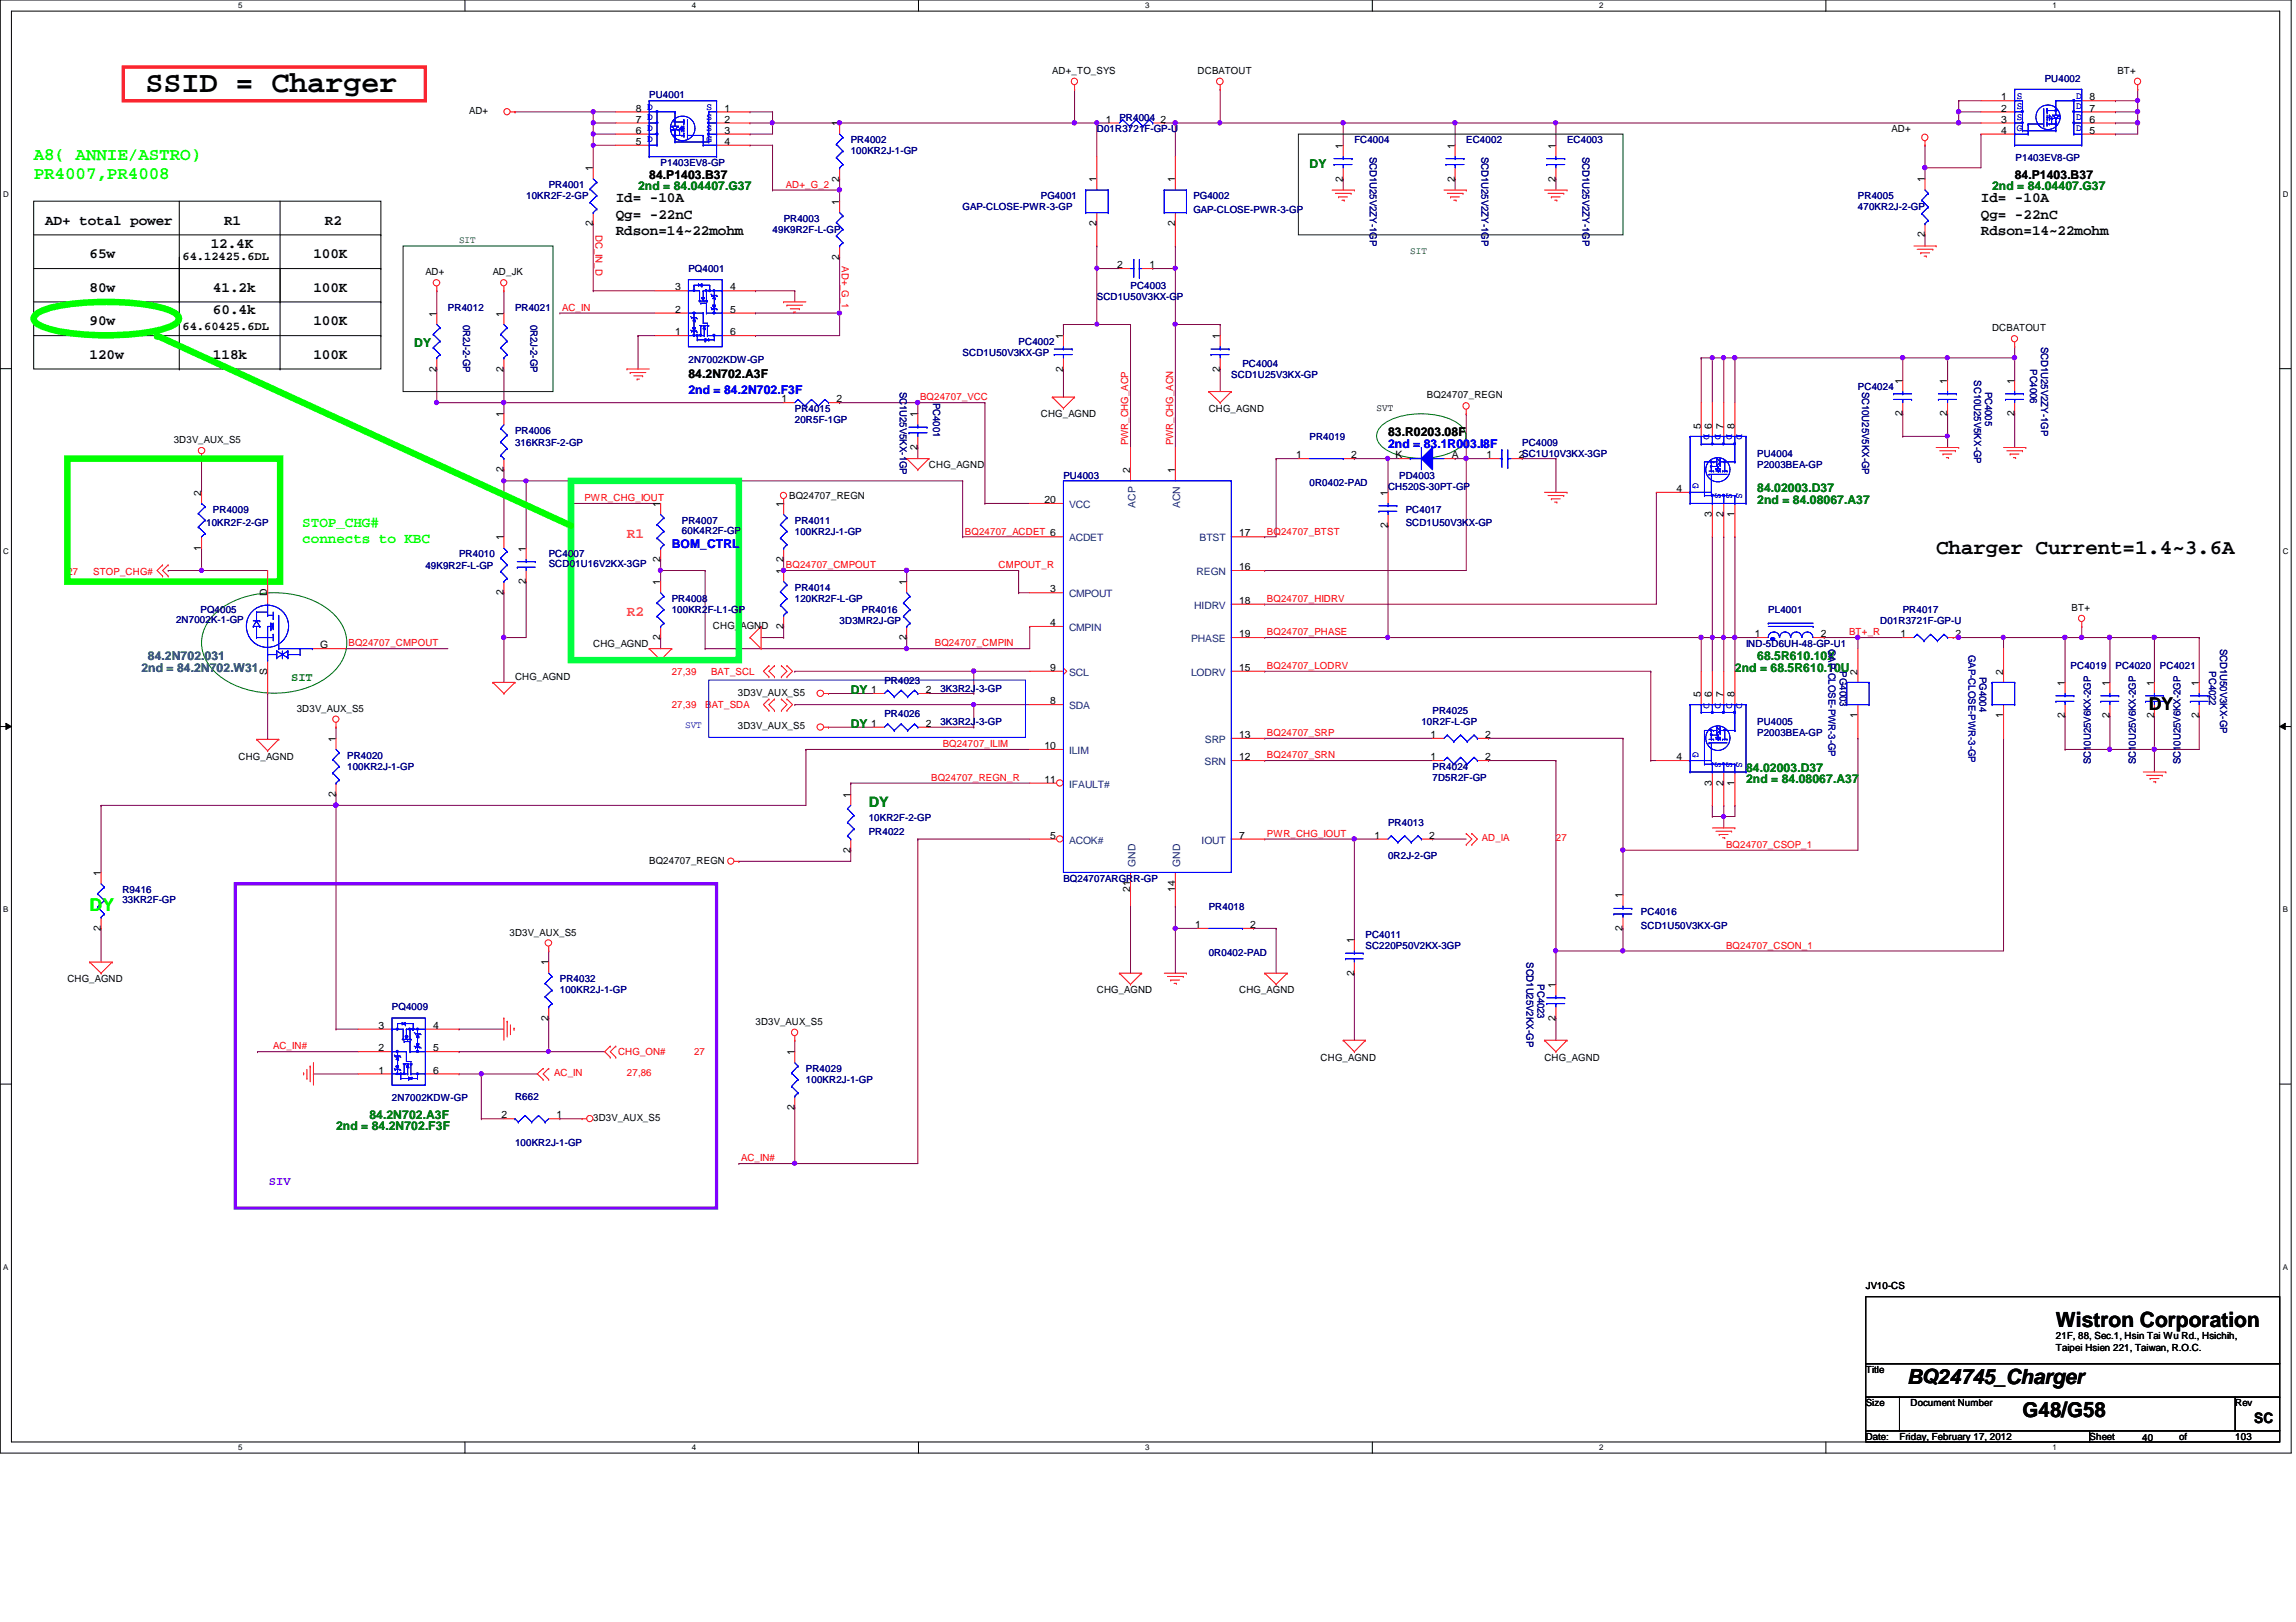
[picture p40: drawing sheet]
<svg xmlns="http://www.w3.org/2000/svg" width="297mm" height="210mm" viewBox="0 0 297 210" stroke-linecap="round" stroke-linejoin="round" font-family="sans-serif">
<defs><g id="words">
<text font-size="3.9" x="18.8" y="11.9">SSID = Charger</text>
<g font-size="2.7">
<text x="250.5" y="71.8">Charger Current=1.4~3.6A</text>
<text x="266" y="171.8">Wistron Corporation</text>
<text x="246.7" y="179.1">BQ24745_Charger</text>
<text x="261.7" y="183.3">G48/G58</text>
</g>
<g font-size="2.3" fill="#0f0">
<text x="4.4" y="20.7">A8( ANNIE/ASTRO)</text>
<text x="4.4" y="23.2">PR4007,PR4008</text>
<text x="11.6" y="117.9">DY</text>
</g>
<text font-size="2.3" x="278" y="91.9">DY</text>
<g font-size="1.9">
<text x="5.8" y="29.1">AD+ total power</text>
<text x="29" y="29.1">R1</text>
<text x="42" y="29.1">R2</text>
<text x="79.7" y="26.2">Id= -10A</text>
<text x="79.7" y="28.3">Qg= -22nC</text>
<text x="256.3" y="26.2">Id= -10A</text>
<text x="256.3" y="28.3">Qg= -22nC</text>
<text x="11.6" y="33.4">65w</text>
<text x="27.3" y="32.1">12.4K</text>
<text x="40.6" y="33.4">100K</text>
<text x="79.7" y="30.4">Rdson=14~22mohm</text>
<text x="256.3" y="30.4">Rdson=14~22mohm</text>
<text x="11.6" y="37.8">80w</text>
<text x="27.6" y="40.6">60.4k</text>
<text x="27.6" y="37.8">41.2k</text>
<text x="40.6" y="37.8">100K</text>
<text x="11.6" y="46.4">120w</text>
<text x="11.6" y="42.1">90w</text>
<text x="27.6" y="46.4">118k</text>
<text x="40.6" y="42.1">100K</text>
<text x="40.6" y="46.4">100K</text>
<text x="291.6" y="184.1">SC</text>
</g>
<g font-size="1.9" fill="#0f0">
<text x="39.1" y="68.2">STOP_CHG#</text>
<text x="39.1" y="70.3">connects to KBC</text>
</g>
<g font-size="1.9" fill="#ff8000">
<text x="81.1" y="69.6">R1</text>
<text x="81.1" y="79.8">R2</text>
</g>
<text font-size="1.9" fill="#008000" x="112.4" y="104.5">DY</text>
<g font-size="1.6">
<text x="84" y="23.2">84.P1403.B37</text>
<text x="260.6" y="23.2">84.P1403.B37</text>
<text x="23.6" y="33.7">64.12425.6DL</text>
<text x="23.6" y="42.7">64.60425.6DL</text>
<text x="89.1" y="49">84.2N702.A3F</text>
<text x="179.6" y="56.5">83.R0203.08F</text>
</g>
<g font-size="1.6" fill="#008000">
<text x="169.4" y="21.8">DY</text>
<text x="82.5" y="24.6">2nd = 84.04407.G37</text>
<text x="257.7" y="24.6">2nd = 84.04407.G37</text>
<text x="53.6" y="44.9">DY</text>
<text x="227.3" y="63.7">84.02003.D37</text>
<text x="227.3" y="65.2">2nd = 84.08067.A37</text>
<text x="37.7" y="88.1">SIT</text>
<text x="110.1" y="89.8">DY</text>
<text x="224.4" y="86.9">2nd = 68.5R610.10U</text>
<text x="227.3" y="85.4">68.5R610.10X</text>
<text x="110.1" y="94.1">DY</text>
<text x="225.9" y="99.9">84.02003.D37</text>
<text x="225.9" y="101.4">2nd = 84.08067.A37</text>
<text x="43.5" y="146.3">2nd = 84.2N702.F3F</text>
<text x="47.8" y="144.8">84.2N702.A3F</text>
</g>
<g font-size="1.6" fill="#00f">
<text x="89.1" y="51">2nd = 84.2N702.F3F</text>
<text x="179.6" y="58">2nd = 83.1R003.I8F</text>
<text x="86.9" y="71">BOM_CTRL</text>
</g>
<g font-size="1.6" fill="#008080">
<text x="18.3" y="86.9">2nd = 84.2N702.W31</text>
<text x="19.1" y="85.4">84.2N702.031</text>
</g>
<text font-size="1.6" fill="#8000ff" x="34.8" y="153.3">SIV</text>
<g font-size="1.3">
<text x="136.1" y="9.6">AD+_TO_SYS</text>
<text x="154.9" y="9.6">DCBATOUT</text>
<text x="273.9" y="9.6">BT+</text>
<text x="60.7" y="14.8">AD+</text>
<text x="82.3" y="17.3">6</text>
<text x="82.3" y="15.9">7</text>
<text x="82.3" y="14.4">8 D</text>
<text x="93.7" y="14.4">1</text>
<text x="93.7" y="15.9">2</text>
<text x="93.7" y="17.3">3</text>
<text x="108.6" y="16.3" transform="rotate(-90 108.6 16.3)">1</text>
<text x="143.1" y="15.9">1</text>
<text x="150.2" y="15.9">2</text>
<text x="244.7" y="17.1">AD+</text>
<text x="258.9" y="13">1</text>
<text x="258.9" y="14.4">2</text>
<text x="258.9" y="15.9">3</text>
<text x="258.9" y="17.3">4</text>
<text x="270.3" y="17.3">5</text>
<text x="270.3" y="15.9">6</text>
<text x="270.3" y="14.4">7</text>
<text x="270.3" y="13">8</text>
<text x="76.7" y="22.1" transform="rotate(-90 76.7 22.1)">1</text>
<text x="82.3" y="18.8">5</text>
<text x="93.7" y="18.8">4</text>
<text x="108.6" y="23.5" transform="rotate(-90 108.6 23.5)">2</text>
<text x="141.9" y="23.6" transform="rotate(-90 141.9 23.6)">1</text>
<text x="152" y="23.6" transform="rotate(-90 152 23.6)">1</text>
<text x="173.7" y="23.5" transform="rotate(-90 173.7 23.5)">2</text>
<text x="173.7" y="19.3" transform="rotate(-90 173.7 19.3)">1</text>
<text x="188.2" y="23.5" transform="rotate(-90 188.2 23.5)">2</text>
<text x="188.2" y="19.3" transform="rotate(-90 188.2 19.3)">1</text>
<text x="201.2" y="23.5" transform="rotate(-90 201.2 23.5)">2</text>
<text x="201.2" y="19.3" transform="rotate(-90 201.2 19.3)">1</text>
<text x="249" y="23.6" transform="rotate(-90 249 23.6)">1</text>
<text x="76.7" y="29.3" transform="rotate(-90 76.7 29.3)">2</text>
<text x="108.6" y="26.5" transform="rotate(-90 108.6 26.5)">1</text>
<text x="141.9" y="29.3" transform="rotate(-90 141.9 29.3)">2</text>
<text x="152" y="29.3" transform="rotate(-90 152 29.3)">2</text>
<text x="55" y="35.6">AD+</text>
<text x="63.8" y="35.6">AD_JK</text>
<text x="108.6" y="33.6" transform="rotate(-90 108.6 33.6)">2</text>
<text x="144.5" y="34.7">2</text>
<text x="148.7" y="34.7">1</text>
<text x="249" y="30.7" transform="rotate(-90 249 30.7)">2</text>
<text x="56.5" y="41" transform="rotate(-90 56.5 41)">1</text>
<text x="65.1" y="41" transform="rotate(-90 65.1 41)">1</text>
<text x="87.3" y="40.5">2</text>
<text x="87.3" y="37.6">3</text>
<text x="94.4" y="37.6">4</text>
<text x="94.4" y="40.5">5</text>
<text x="87.3" y="43.4">1</text>
<text x="94.4" y="43.4">6</text>
<text x="137.5" y="43.9" transform="rotate(-90 137.5 43.9)">1</text>
<text x="157.8" y="43.9" transform="rotate(-90 157.8 43.9)">1</text>
<text x="257.7" y="42.9">DCBATOUT</text>
<text x="56.5" y="48.1" transform="rotate(-90 56.5 48.1)">2</text>
<text x="65.1" y="54" transform="rotate(-90 65.1 54)">1</text>
<text x="65.1" y="48.1" transform="rotate(-90 65.1 48.1)">2</text>
<text x="101.1" y="52.1">1</text>
<text x="108.2" y="52.1">2</text>
<text x="118.7" y="54" transform="rotate(-90 118.7 54)">1</text>
<text x="137.5" y="48.1" transform="rotate(-90 137.5 48.1)">2</text>
<text x="156.4" y="53.3">CHG_AGND</text>
<text x="157.8" y="48.1" transform="rotate(-90 157.8 48.1)">2</text>
<text x="178.1" y="53.2">SVT</text>
<text x="184.6" y="51.6">BQ24707_REGN</text>
<text x="246.1" y="53.9" transform="rotate(-90 246.1 53.9)">2</text>
<text x="246.1" y="49.7" transform="rotate(-90 246.1 49.7)">1</text>
<text x="251.9" y="53.9" transform="rotate(-90 251.9 53.9)">2</text>
<text x="251.9" y="49.7" transform="rotate(-90 251.9 49.7)">1</text>
<text x="260.6" y="53.9" transform="rotate(-90 260.6 53.9)">2</text>
<text x="260.6" y="49.7" transform="rotate(-90 260.6 49.7)">1</text>
<text x="22.5" y="57.4">3D3V_AUX_S5</text>
<text x="118.7" y="58.3" transform="rotate(-90 118.7 58.3)">2</text>
<text x="134.7" y="54">CHG_AGND</text>
<text x="167.7" y="59.3">1</text>
<text x="174.8" y="59.3">2</text>
<text x="180.5" y="59.3">K</text>
<text x="187.8" y="59.3">A</text>
<text x="192.3" y="59.3">1</text>
<text x="196.5" y="59.3">2SC1U10V3KX-3GP</text>
<text x="220" y="55.5" transform="rotate(-90 220 55.5)">5</text>
<text x="221.5" y="55.5" transform="rotate(-90 221.5 55.5)">6</text>
<text x="223" y="55.5" transform="rotate(-90 223 55.5)">7</text>
<text x="224.4" y="55.5" transform="rotate(-90 224.4 55.5)">8</text>
<text x="26" y="64.1" transform="rotate(-90 26 64.1)">2</text>
<text x="65.1" y="61.1" transform="rotate(-90 65.1 61.1)">2</text>
<text x="85.4" y="65.6" transform="rotate(-90 85.4 65.6)">1</text>
<text x="101.3" y="65.6" transform="rotate(-90 101.3 65.6)">1</text>
<text x="102.1" y="64.6">BQ24707_REGN</text>
<text x="120.2" y="60.5">CHG_AGND</text>
<text x="135.1" y="65.1">20</text>
<text x="146.2" y="61.2" transform="rotate(-90 146.2 61.2)">2</text>
<text x="152" y="61.2" transform="rotate(-90 152 61.2)">1</text>
<text x="179.5" y="64.1" transform="rotate(-90 179.5 64.1)">1</text>
<text x="216.9" y="63.7">4</text>
<text x="26" y="71.2" transform="rotate(-90 26 71.2)">1</text>
<text x="65.1" y="69.9" transform="rotate(-90 65.1 69.9)">1</text>
<text x="68" y="71.4" transform="rotate(-90 68 71.4)">1</text>
<text x="160.3" y="69.4">17</text>
<text x="179.5" y="68.4" transform="rotate(-90 179.5 68.4)">2</text>
<text x="221.5" y="66.9" transform="rotate(-90 221.5 66.9)">3</text>
<text x="223" y="66.9" transform="rotate(-90 223 66.9)">2</text>
<text x="224.4" y="66.9" transform="rotate(-90 224.4 66.9)">1</text>
<text x="34.6" y="77.2" transform="rotate(-90 34.6 77.2)">D</text>
<text x="65.1" y="77" transform="rotate(-90 65.1 77)">2</text>
<text x="68" y="75.6" transform="rotate(-90 68 75.6)">2</text>
<text x="85.4" y="75.7" transform="rotate(-90 85.4 75.7)">1</text>
<text x="85.4" y="72.7" transform="rotate(-90 85.4 72.7)">2</text>
<text x="101.3" y="74.3" transform="rotate(-90 101.3 74.3)">1</text>
<text x="101.3" y="72.7" transform="rotate(-90 101.3 72.7)">2</text>
<text x="117.3" y="75.7" transform="rotate(-90 117.3 75.7)">1</text>
<text x="135.8" y="76.7">3</text>
<text x="160.3" y="73.8">16</text>
<text x="41.4" y="83.9">G</text>
<text x="76.7" y="83.7">CHG_AGND</text>
<text x="85.4" y="82.8" transform="rotate(-90 85.4 82.8)">2</text>
<text x="92.2" y="81.4">CHG_AGND</text>
<text x="101.3" y="81.4" transform="rotate(-90 101.3 81.4)">2</text>
<text x="117.3" y="82.8" transform="rotate(-90 117.3 82.8)">2</text>
<text x="135.8" y="81">4</text>
<text x="160.3" y="78.1">18</text>
<text x="160.3" y="82.5">19</text>
<text x="227" y="82.5">1</text>
<text x="235.6" y="82.5">2</text>
<text x="245.9" y="82.5">1</text>
<text x="253" y="82.5">2</text>
<text x="268" y="79.1">BT+</text>
<text x="34.6" y="87.3" transform="rotate(-90 34.6 87.3)">S</text>
<text x="66.6" y="88.1">CHG_AGND</text>
<text x="112.7" y="89.7">1</text>
<text x="119.8" y="89.7">2</text>
<text x="135.8" y="86.8">9</text>
<text x="160.3" y="86.8">15</text>
<text x="240.3" y="87.3" transform="rotate(-90 240.3 87.3)">2</text>
<text x="259.2" y="87.3" transform="rotate(-90 259.2 87.3)">2</text>
<text x="267.1" y="88.7" transform="rotate(-90 267.1 88.7)">1</text>
<text x="272.9" y="88.7" transform="rotate(-90 272.9 88.7)">1</text>
<text x="278.7" y="88.7" transform="rotate(-90 278.7 88.7)">1</text>
<text x="284.5" y="88.7" transform="rotate(-90 284.5 88.7)">1</text>
<text x="38.4" y="92.1">3D3V_AUX_S5</text>
<text x="43.4" y="96" transform="rotate(-90 43.4 96)">1</text>
<text x="95.5" y="90.1">3D3V_AUX_S5</text>
<text x="95.5" y="94.4">3D3V_AUX_S5</text>
<text x="112.7" y="94.1">1</text>
<text x="119.8" y="94.1">2</text>
<text x="135.8" y="91.1">8</text>
<text x="160.3" y="95.5">13</text>
<text x="185.1" y="95.5">1</text>
<text x="192.1" y="95.5">2</text>
<text x="220" y="90.2" transform="rotate(-90 220 90.2)">5</text>
<text x="221.5" y="90.2" transform="rotate(-90 221.5 90.2)">6</text>
<text x="223" y="90.2" transform="rotate(-90 223 90.2)">7</text>
<text x="224.4" y="90.2" transform="rotate(-90 224.4 90.2)">8</text>
<text x="240.3" y="93" transform="rotate(-90 240.3 93)">1</text>
<text x="259.2" y="93" transform="rotate(-90 259.2 93)">1</text>
<text x="267.1" y="93" transform="rotate(-90 267.1 93)">2</text>
<text x="272.9" y="93" transform="rotate(-90 272.9 93)">2</text>
<text x="278.7" y="93" transform="rotate(-90 278.7 93)">2</text>
<text x="284.5" y="93" transform="rotate(-90 284.5 93)">2</text>
<text x="30.9" y="98.3">CHG_AGND</text>
<text x="135.1" y="96.9">10</text>
<text x="135.1" y="101.3">11</text>
<text x="160.3" y="98.4">12</text>
<text x="185.1" y="98.4">1</text>
<text x="192.1" y="98.4">2</text>
<text x="216.9" y="98.4">4</text>
<text x="221.5" y="101.7" transform="rotate(-90 221.5 101.7)">3</text>
<text x="223" y="101.7" transform="rotate(-90 223 101.7)">2</text>
<text x="224.4" y="101.7" transform="rotate(-90 224.4 101.7)">1</text>
<text x="43.4" y="103.1" transform="rotate(-90 43.4 103.1)">2</text>
<text x="110" y="103.2" transform="rotate(-90 110 103.2)">1</text>
<text x="13" y="113.4" transform="rotate(-90 13 113.4)">1</text>
<text x="84" y="111.8">BQ24707_REGN</text>
<text x="110" y="110.4" transform="rotate(-90 110 110.4)">2</text>
<text x="135.8" y="108.5">5</text>
<text x="160.3" y="108.5">7</text>
<text x="177.8" y="108.5">1</text>
<text x="184.9" y="108.5">2</text>
<text x="146.2" y="115.4" transform="rotate(-90 146.2 115.4)">21</text>
<text x="152" y="115.4" transform="rotate(-90 152 115.4)">14</text>
<text x="209.9" y="116.2" transform="rotate(-90 209.9 116.2)">1</text>
<text x="13" y="120.5" transform="rotate(-90 13 120.5)">2</text>
<text x="65.9" y="121.1">3D3V_AUX_S5</text>
<text x="70.9" y="124.9" transform="rotate(-90 70.9 124.9)">1</text>
<text x="154.6" y="120.1">1</text>
<text x="161.8" y="120.1">2</text>
<text x="175.2" y="122" transform="rotate(-90 175.2 122)">1</text>
<text x="209.9" y="120.5" transform="rotate(-90 209.9 120.5)">2</text>
<text x="8.7" y="127.1">CHG_AGND</text>
<text x="141.9" y="128.6">CHG_AGND</text>
<text x="160.3" y="128.6">CHG_AGND</text>
<text x="175.2" y="126.3" transform="rotate(-90 175.2 126.3)">2</text>
<text x="201.2" y="127.8" transform="rotate(-90 201.2 127.8)">1</text>
<text x="49" y="136.1">2</text>
<text x="49" y="133.1">3</text>
<text x="56" y="133.1">4</text>
<text x="56" y="136.1">5</text>
<text x="70.9" y="132.1" transform="rotate(-90 70.9 132.1)">2</text>
<text x="97.7" y="132.6">3D3V_AUX_S5</text>
<text x="102.8" y="136.5" transform="rotate(-90 102.8 136.5)">1</text>
<text x="170.9" y="137.3">CHG_AGND</text>
<text x="199.8" y="137.3">CHG_AGND</text>
<text x="201.2" y="132.1" transform="rotate(-90 201.2 132.1)">2</text>
<text x="49" y="138.9">1</text>
<text x="56" y="138.9">6</text>
<text x="102.8" y="143.6" transform="rotate(-90 102.8 143.6)">2</text>
<text x="64.9" y="144.7">2</text>
<text x="72" y="144.7">1</text>
<text x="76.7" y="145.1">3D3V_AUX_S5</text>
<text x="241.4" y="166.8">JV10-CS</text>
<text x="266" y="173.3">21F, 88, Sec.1, Hsin Tai Wu Rd., Hsichih,</text>
<text x="241.4" y="177.7">Title</text>
<text x="266" y="174.8">Taipei Hsien 221, Taiwan, R.O.C.</text>
<text x="241.4" y="182">Size</text>
<text x="247.2" y="182">Document Number</text>
<text x="289.2" y="182">Rev</text>
<text x="241.4" y="186.4">Date:</text>
<text x="245.7" y="186.4">Friday, February 17, 2012</text>
<text x="270.3" y="186.4">Sheet</text>
<text x="277.2" y="186.5">40</text>
<text x="281.9" y="186.4">of</text>
<text x="289.2" y="186.4">103</text>
</g>
<g font-size="1.3" fill="#000080">
<text x="264.5" y="10.6">PU4002</text>
<text x="84" y="12.7">PU4001</text>
<text x="141.9" y="17.1">D01R3721F-GP-U</text>
<text x="144.8" y="15.7">PR4004</text>
<text x="85.5" y="21.5">P1403EV8-GP</text>
<text x="110.1" y="18.5">PR4002</text>
<text x="110.1" y="20">100KR2J-1-GP</text>
<text x="175.2" y="18.5">FC4004</text>
<text x="177.2" y="20.3" transform="rotate(90 177.2 20.3)">SCD1U25V2ZY-1GP</text>
<text x="189.7" y="18.5">EC4002</text>
<text x="191.7" y="20.3" transform="rotate(90 191.7 20.3)">SCD1U25V2ZY-1GP</text>
<text x="202.7" y="18.5">EC4003</text>
<text x="204.7" y="20.3" transform="rotate(90 204.7 20.3)">SCD1U25V2ZY-1GP</text>
<text x="260.8" y="20.9">P1403EV8-GP</text>
<text x="68.1" y="25.8">10KR2F-2-GP</text>
<text x="71" y="24.3">PR4001</text>
<text x="101.4" y="28.7">PR4003</text>
<text x="124.5" y="27.2">GAP-CLOSE-PWR-3-GP</text>
<text x="134.7" y="25.8">PG4001</text>
<text x="154.4" y="25.8">PG4002</text>
<text x="154.4" y="27.5">GAP-CLOSE-PWR-3-GP</text>
<text x="240.4" y="25.8">PR4005</text>
<text x="240.4" y="27.2">470KR2J-2-GP</text>
<text x="89.1" y="35.2">PQ4001</text>
<text x="99.9" y="30.1">49K9R2F-L-GP</text>
<text x="58" y="40.3">PR4012</text>
<text x="59.9" y="42" transform="rotate(90 59.9 42)">0R2J-2-GP</text>
<text x="66.6" y="40.3">PR4021</text>
<text x="68.6" y="42" transform="rotate(90 68.6 42)">0R2J-2-GP</text>
<text x="141.9" y="38.8">SCD1U50V3KX-GP</text>
<text x="146.3" y="37.4">PC4003</text>
<text x="89.1" y="46.9">2N7002KDW-GP</text>
<text x="124.5" y="46.1">SCD1U50V3KX-GP</text>
<text x="131.8" y="44.6">PC4002</text>
<text x="160.7" y="47.5">PC4004</text>
<text x="262.6" y="47.8" transform="rotate(90 262.6 47.8)">PC4006</text>
<text x="264.1" y="44.9" transform="rotate(90 264.1 44.9)">SCD1U25V2ZY-1GP</text>
<text x="102.8" y="53.3">PR4015</text>
<text x="116.4" y="50.7" transform="rotate(90 116.4 50.7)">SC1U25V5KX-1GP</text>
<text x="120.7" y="52.1" transform="rotate(90 120.7 52.1)">PC4001</text>
<text x="159.3" y="48.9">SCD1U25V3KX-GP</text>
<text x="240.4" y="50.4">PC4024</text>
<text x="240.9" y="50.7" transform="rotate(90 240.9 50.7)">SC10U25V5KX-GP</text>
<text x="255.4" y="49.2" transform="rotate(90 255.4 49.2)">SC10U25V5KX-GP</text>
<text x="256.8" y="50.7" transform="rotate(90 256.8 50.7)">PC4005</text>
<text x="66.6" y="56.2">PR4006</text>
<text x="66.6" y="57.7">316KR3F-2-GP</text>
<text x="102.8" y="54.7">20R5F-1GP</text>
<text x="169.4" y="56.9">PR4019</text>
<text x="196.9" y="57.7">PC4009</text>
<text x="227.3" y="59.1">PU4004</text>
<text x="137.6" y="62">PU4003</text>
<text x="169.4" y="62.9">0R0402-PAD</text>
<text x="179.6" y="63.4">CH520S-30PT-GP</text>
<text x="181" y="62">PD4003</text>
<text x="227.3" y="60.5">P2003BEA-GP</text>
<text x="26.7" y="68.1">10KR2F-2-GP</text>
<text x="27.6" y="66.3">PR4009</text>
<text x="88.2" y="67.8">PR4007</text>
<text x="88.2" y="69.1">60K4R2F-GP</text>
<text x="102.8" y="67.8">PR4011</text>
<text x="102.8" y="69.2">100KR2J-1-GP</text>
<text x="181.9" y="66.3">PC4017</text>
<text x="181.9" y="68.1">SCD1U50V3KX-GP</text>
<text x="55" y="73.6">49K9R2F-L-GP</text>
<text x="59.4" y="72.1">PR4010</text>
<text x="71" y="72.1">PC4007</text>
<text x="71" y="73.4">SCD01U16V2KX-3GP</text>
<text x="86.9" y="77.9">PR4008</text>
<text x="102.8" y="76.5">PR4014</text>
<text x="102.8" y="77.9">120KR2F-L-GP</text>
<text x="22.8" y="80.6">2N7002K-1-GP</text>
<text x="25.9" y="79.4">PQ4005</text>
<text x="86.9" y="79.4">100KR2F-L1-GP</text>
<text x="108.6" y="80.8">3D3MR2J-GP</text>
<text x="111.5" y="79.4">PR4016</text>
<text x="225.9" y="83.7">IND-5D6UH-48-GP-U1</text>
<text x="228.8" y="79.4">PL4001</text>
<text x="243.2" y="80.8">D01R3721F-GP-U</text>
<text x="246.2" y="79.4">PR4017</text>
<text x="287.2" y="83.9" transform="rotate(90 287.2 83.9)">SCD1U50V3KX-GP</text>
<text x="114.4" y="88.5">PR4023</text>
<text x="121.7" y="89.5">3K3R2J-3-GP</text>
<text x="238" y="86.9" transform="rotate(90 238 86.9)">PG4003</text>
<text x="256.1" y="87.6" transform="rotate(90 256.1 87.6)">PG4004</text>
<text x="267.9" y="86.6">PC4019</text>
<text x="273.7" y="86.6">PC4020</text>
<text x="279.4" y="86.6">PC4021</text>
<text x="285.8" y="86.9" transform="rotate(90 285.8 86.9)">PC4022</text>
<text x="114.4" y="92.8">PR4026</text>
<text x="121.7" y="93.9">3K3R2J-3-GP</text>
<text x="183.9" y="93.9">10R2F-L-GP</text>
<text x="185.3" y="92.4">PR4025</text>
<text x="227.3" y="93.9">PU4005</text>
<text x="227.3" y="95.3">P2003BEA-GP</text>
<text x="44.9" y="98.2">PR4020</text>
<text x="44.9" y="99.6">100KR2J-1-GP</text>
<text x="185.3" y="99.6">PR4024</text>
<text x="185.3" y="101.1">7D5R2F-GP</text>
<text x="270.5" y="98.9" transform="rotate(-90 270.5 98.9)">SC10U25V6KX-2GP</text>
<text x="276.3" y="98.9" transform="rotate(-90 276.3 98.9)">SC10U25V6KX-2GP</text>
<text x="282.1" y="98.9" transform="rotate(-90 282.1 98.9)">SC10U25V6KX-2GP</text>
<text x="112.4" y="106.3">10KR2F-2-GP</text>
<text x="179.6" y="106.8">PR4013</text>
<text x="112.4" y="108">PR4022</text>
<text x="179.6" y="111.2">0R2J-2-GP</text>
<text x="15.8" y="115.6">R9416</text>
<text x="15.8" y="116.8">33KR2F-GP</text>
<text x="137.6" y="114.1">BQ24707ARGRR-GP</text>
<text x="156.4" y="117.7">PR4018</text>
<text x="212.3" y="118.4">PC4016</text>
<text x="156.4" y="123.7">0R0402-PAD</text>
<text x="176.7" y="121.3">PC4011</text>
<text x="176.7" y="122.8">SC220P50V2KX-3GP</text>
<text x="197.5" y="124.5" transform="rotate(90 197.5 124.5)">SCD1U25V2KX-GP</text>
<text x="212.3" y="120.2">SCD1U50V3KX-GP</text>
<text x="50.7" y="130.8">PQ4009</text>
<text x="72.4" y="127.1">PR4032</text>
<text x="72.4" y="128.6">100KR2J-1-GP</text>
<text x="198.9" y="127.4" transform="rotate(90 198.9 127.4)">PC4023</text>
<text x="50.7" y="142.5">2N7002KDW-GP</text>
<text x="66.6" y="142.3">R662</text>
<text x="104.3" y="138.7">PR4029</text>
<text x="104.3" y="140.2">100KR2J-1-GP</text>
<text x="66.6" y="148.3">100KR2J-1-GP</text>
</g>
<g font-size="1.3" fill="#00f">
<text x="83.7" y="17">D</text>
<text x="83.7" y="15.5">D</text>
<text x="83.7" y="14.2">D</text>
<text x="91.4" y="14.2">S</text>
<text x="91.4" y="15.5">S</text>
<text x="91.4" y="17">S</text>
<text x="260.9" y="12.8">S</text>
<text x="260.9" y="14.1">S</text>
<text x="260.9" y="15.5">S</text>
<text x="260.9" y="17">G</text>
<text x="268.6" y="17">D</text>
<text x="268.6" y="15.5">D</text>
<text x="268.6" y="14.1">D</text>
<text x="268.6" y="12.8">D</text>
<text x="83.7" y="18.4">D</text>
<text x="91.4" y="18.4">G</text>
<text x="220.4" y="56.2" transform="rotate(90 220.4 56.2)">D</text>
<text x="221.9" y="56.2" transform="rotate(90 221.9 56.2)">D</text>
<text x="223.3" y="56.2" transform="rotate(90 223.3 56.2)">D</text>
<text x="224.7" y="56.2" transform="rotate(90 224.7 56.2)">D</text>
<text x="219" y="62.5" transform="rotate(90 219 62.5)">G</text>
<text x="221.9" y="63.8" transform="rotate(90 221.9 63.8)">S</text>
<text x="223.3" y="63.8" transform="rotate(90 223.3 63.8)">S</text>
<text x="224.7" y="63.8" transform="rotate(90 224.7 63.8)">S</text>
<text x="88.6" y="94.1">SVT</text>
<text x="220.4" y="90.9" transform="rotate(90 220.4 90.9)">D</text>
<text x="221.9" y="90.9" transform="rotate(90 221.9 90.9)">D</text>
<text x="223.3" y="90.9" transform="rotate(90 223.3 90.9)">D</text>
<text x="224.7" y="90.9" transform="rotate(90 224.7 90.9)">D</text>
<text x="219" y="97.3" transform="rotate(90 219 97.3)">G</text>
<text x="221.9" y="98.6" transform="rotate(90 221.9 98.6)">S</text>
<text x="223.3" y="98.6" transform="rotate(90 223.3 98.6)">S</text>
<text x="224.7" y="98.6" transform="rotate(90 224.7 98.6)">S</text>
</g>
<g font-size="1.3" fill="#f00">
<text x="101.7" y="24.3">AD+_G_2</text>
<text x="77" y="30.4" transform="rotate(90 77 30.4)">DC_IN_D</text>
<text x="108.9" y="34.5" transform="rotate(90 108.9 34.5)">AD+_G_1</text>
<text x="72.7" y="40.2">AC_IN</text>
<text x="119" y="51.8">BQ24707_VCC</text>
<text x="146" y="57.6" transform="rotate(-90 146 57.6)">PWR_CHG_ACP</text>
<text x="151.8" y="57.6" transform="rotate(-90 151.8 57.6)">PWR_CHG_ACN</text>
<text x="75.6" y="64.9">PWR_CHG_IOUT</text>
<text x="124.8" y="69.2">BQ24707_ACDET 6</text>
<text x="163.9" y="69.2">BQ24707_BTST</text>
<text x="8.7" y="74.4">27</text>
<text x="12.1" y="74.4">STOP_CHG#</text>
<text x="101.7" y="73.5">BQ24707_CMPOUT</text>
<text x="129.2" y="73.5">CMPOUT_R</text>
<text x="163.9" y="77.9">BQ24707_HIDRV</text>
<text x="45.1" y="83.7">BQ24707_CMPOUT</text>
<text x="120.9" y="83.7">BQ24707_CMPIN</text>
<text x="163.9" y="82.2">BQ24707_PHASE</text>
<text x="239.2" y="82.2">BT+_R</text>
<text x="86.9" y="87.3">27,39</text>
<text x="92" y="87.3">BAT_SCL</text>
<text x="163.9" y="86.6">BQ24707_LODRV</text>
<text x="86.9" y="91.7">27,39</text>
<text x="91.2" y="91.7">BAT_SDA</text>
<text x="163.9" y="95.2">BQ24707_SRP</text>
<text x="120.5" y="101">BQ24707_REGN_R</text>
<text x="122" y="96.7">BQ24707_ILIM</text>
<text x="163.9" y="98.1">BQ24707_SRN</text>
<text x="163.9" y="108.3">PWR_CHG_IOUT</text>
<text x="191.7" y="108.9">AD_IA</text>
<text x="201.3" y="108.9">27</text>
<text x="223.3" y="109.7">BQ24707_CSOP_1</text>
<text x="223.3" y="122.8">BQ24707_CSON_1</text>
<text x="35.3" y="135.8">AC_IN#</text>
<text x="80" y="136.6">CHG_ON#</text>
<text x="89.8" y="136.6">27</text>
<text x="71.7" y="139.3">AC_IN</text>
<text x="81.1" y="139.3">27,86</text>
<text x="95.9" y="150.3">AC_IN#</text>
</g>
<g font-size="1.3" fill="#004000">
<text x="59.4" y="31.5">SIT</text>
<text x="182.5" y="32.9">SIT</text>
</g>
<g font-size="1.3" fill="#004080">
<text x="138.3" y="65.7">VCC</text>
<text x="146.9" y="65.7" transform="rotate(-90 146.9 65.7)">ACP</text>
<text x="152.7" y="65.8" transform="rotate(-90 152.7 65.8)">ACN</text>
<text x="138.3" y="70.1">ACDET</text>
<text x="155.2" y="70.1">BTST</text>
<text x="138.3" y="77.3">CMPOUT</text>
<text x="154.8" y="74.4">REGN</text>
<text x="138.3" y="81.7">CMPIN</text>
<text x="154.1" y="83.1">PHASE</text>
<text x="154.5" y="78.8">HIDRV</text>
<text x="138.3" y="87.5">SCL</text>
<text x="154.1" y="87.5">LODRV</text>
<text x="138.3" y="91.8">SDA</text>
<text x="138.3" y="97.6">ILIM</text>
<text x="138.3" y="101.9">IFAULT#</text>
<text x="155.8" y="99">SRN</text>
<text x="155.9" y="96.1">SRP</text>
<text x="138.3" y="109.2">ACOK#</text>
<text x="146.9" y="112.2" transform="rotate(-90 146.9 112.2)">GND</text>
<text x="152.7" y="112.2" transform="rotate(-90 152.7 112.2)">GND</text>
<text x="155.4" y="109.2">IOUT</text>
</g>
<g font-size="1.3" fill="#0000a0">
<text x="236.6" y="83.9" transform="rotate(90 236.6 83.9)">GAP-CLOSE-PWR-3-GP</text>
<text x="254.7" y="84.7" transform="rotate(90 254.7 84.7)">GAP-CLOSE-PWR-3-GP</text>
</g>
<g font-size="1">
<text x="30.8" y="1.1">5</text>
<text x="89.5" y="1.1">4</text>
<text x="148.2" y="1.1">3</text>
<text x="206.9" y="1.1">2</text>
<text x="265.6" y="1.1">1</text>
<text x=".4" y="25.4">D</text>
<text x="295.3" y="25.4">D</text>
<text x=".4" y="71.7">C</text>
<text x="295.3" y="71.7">C</text>
<text x=".4" y="118">B</text>
<text x="295.3" y="118">B</text>
<text x=".4" y="164.3">A</text>
<text x="295.3" y="164.3">A</text>
<text x="30.8" y="187.7">5</text>
<text x="89.5" y="187.7">4</text>
<text x="148.2" y="187.7">3</text>
<text x="206.9" y="187.7">2</text>
<text x="265.6" y="187.7">1</text>
</g>
</g></defs>
<path d="M0 0h296.4v188h-296.4zM1.5 1.4h293.4v185.2h-293.4z" fill="none" stroke="#000" stroke-width=".13"/>
<g fill="#fff">
<path d="M30.8 .2h.6v1.1h-.6z"/>
<path d="M30.8 186.8h.6v1.1h-.6z"/>
</g>
<path d="M60.2 0v1.4M60.2 186.6v1.4" fill="none" stroke="#000" stroke-width=".13"/>
<g fill="#fff">
<path d="M89.5 .2h.5v1.1h-.5z"/>
<path d="M89.5 186.8h.5v1.1h-.5z"/>
</g>
<path d="M118.8 0v1.4M118.8 186.6v1.4" fill="none" stroke="#000" stroke-width=".13"/>
<g fill="#fff">
<path d="M148.2 .2h.5v1.1h-.5z"/>
<path d="M148.2 186.8h.5v1.1h-.5z"/>
</g>
<path d="M177.5 0v1.4M177.5 186.6v1.4" fill="none" stroke="#000" stroke-width=".13"/>
<g fill="#fff">
<path d="M206.9 .2h.5v1.1h-.5z"/>
<path d="M206.9 186.8h.5v1.1h-.5z"/>
</g>
<path d="M236.2 0v1.4M236.2 186.6v1.4" fill="none" stroke="#000" stroke-width=".13"/>
<g fill="#fff">
<path d="M265.6 .2h.5v1.1h-.5z"/>
<path d="M265.6 186.8h.5v1.1h-.5z"/>
<path d="M.4 24.6h.7v1.1h-.7z"/>
<path d="M295.3 24.6h.7v1.1h-.7z"/>
<path d="M.4 70.8h.7v1.2h-.7z"/>
<path d="M295.3 70.8h.7v1.2h-.7z"/>
</g>
<path d="M0 47.7h1.5M294.9 47.7h1.5" fill="none" stroke="#000" stroke-width=".13"/>
<g fill="#fff">
<path d="M.4 117.1h.7v1.2h-.7z"/>
<path d="M295.3 117.1h.7v1.2h-.7z"/>
</g>
<path d="M0 94h1.5M.8 93.6l.7 .4-.7 .4zM294.9 94l.8-.4v.8zM294.9 94h1.5" fill="none" stroke="#000" stroke-width=".13"/>
<path d="M.8 93.6l.7 .4-.7 .4zM294.9 94l.8-.4v.8z" fill="#000"/>
<g fill="#fff">
<path d="M.4 163.4h.7v1.1h-.7z"/>
<path d="M295.3 163.4h.6v1.1h-.6z"/>
</g>
<path d="M0 140.3h1.5M294.9 140.3h1.5" fill="none" stroke="#000" stroke-width=".13"/>
<g fill="none" stroke="#800040" stroke-width=".13">
<path d="M157.9 47.8h.1M157.9 47.8v2.9M101.4 73.8h.1M101.4 72.4v1.4M98.5 82.5h2.9M101.4 82.5h.1M117.3 83.9h.1M117.3 82.5h.1M117.3 82.5v1.4M133.2 81.1h.1M133.2 81.1v2.8h-15.9M259.2 95.5h.1"/>
<path d="M259.2 95.5v27.6M152.1 117.3h.1M152.1 117.3v2.8M152.1 120.1h.1M152.1 120.1h2.8M162.2 120.1h.1M162.2 120.1h2.9"/>
</g>
<circle cx="117.3" cy="83.9" r=".27" fill="#f0f"/>
<circle cx="117.3" cy="83.9" r=".27" fill="none" stroke="#f0f" stroke-width=".13"/>
<path d="M85.5 72.4h.1M85.5 73.8h.1M85.5 72.4v2.9M85.5 73.8h5.7M91.2 73.8h.1M91.2 73.8v10.1M117.3 73.8h.1M117.3 73.8v1.5M85.5 82.5h.1M85.5 82.5v1.4M91.2 83.9h.1M91.2 83.9h26.1" fill="none" stroke="#800040" stroke-width=".13"/>
<circle cx="85.4" cy="73.8" r=".27" fill="#f0f"/>
<circle cx="85.4" cy="73.8" r=".27" fill="none" stroke="#f0f" stroke-width=".13"/>
<g fill="none" stroke="#800040" stroke-width=".13">
<path d="M157.9 42h.1M157.9 42v1.4M26.1 73.8h.1M26.1 73.8h8.5M73.9 65.2h.1M73.9 65.2h11.6M131.8 76.7h.1M131.8 76.7h1.4M34.6 89.7h.1M34.6 89.7v6M44.8 83.9h.1M44.8 83.9h13.2"/>
<path d="M104.3 97h.1M104.3 97v7.2h-60.8M104.3 97h28.9M43.5 102.8h.1M43.5 104.2h.1M43.5 102.8v1.4M110.1 101.3h.1M110.1 101.3h23.1M102.8 143.3h.1M102.8 143.3v7.3"/>
</g>
<circle cx="43.4" cy="104.2" r=".29" fill="#f0f"/>
<circle cx="43.4" cy="104.2" r=".29" fill="none" stroke="#f0f" stroke-width=".13"/>
<path d="M43.5 94.1h.1M43.5 94.1v1.4M163.6 82.5h.1M163.6 82.5h16M192.6 95.5h.1M192.6 95.5h17.4M152.1 120.1h.1M152.1 120.1v5.8" fill="none" stroke="#800040" stroke-width=".13"/>
<circle cx="152" cy="120.1" r=".27" fill="#f0f"/>
<circle cx="152" cy="120.1" r=".27" fill="none" stroke="#f0f" stroke-width=".13"/>
<path d="M117.3 73.8h.1M117.3 73.8h14.5M163.6 78.2h.1M163.6 78.2h50.7M118.7 108.6h.1M118.7 108.6h14.5M71 131.7h.1M71 131.7v4.4" fill="none" stroke="#800040" stroke-width=".13"/>
<circle cx="117.3" cy="73.8" r=".29" fill="#f0f"/>
<circle cx="117.3" cy="73.8" r=".29" fill="none" stroke="#f0f" stroke-width=".13"/>
<path d="M179.6 59.4h.1M179.6 59.4h1.4M101.4 73.8h.1M101.4 73.8h15.9M259.2 82.5h.1M259.2 82.5v1.4" fill="none" stroke="#800040" stroke-width=".13"/>
<circle cx="101.4" cy="73.8" r=".29" fill="#f0f"/>
<circle cx="101.4" cy="73.8" r=".29" fill="none" stroke="#f0f" stroke-width=".13"/>
<g fill="none" stroke="#800040" stroke-width=".13">
<path d="M165.1 59.4h.1M165.1 59.4h2.9M220.1 46.3h.1M220.1 46.3v5.8M26.1 71h.1M26.1 71v2.8M223 69.5h.1M223 69.5v13M224.4 69.5h.1M224.4 69.5v13M213.6 98.4h.1M213.6 98.4h.7"/>
<path d="M252.7 82.5h.1M252.7 82.5h.7M185.3 108.6h.1M185.3 108.6h4.4"/>
</g>
<circle cx="26.1" cy="73.8" r=".27" fill="#f0f"/>
<circle cx="26.1" cy="73.8" r=".27" fill="none" stroke="#f0f" stroke-width=".13"/>
<path d="M56.5 47.8h.1M56.5 47.8v4.3M260.6 44.9h.1M260.6 44.9v1.4M21.8 73.8h.1M21.8 73.8h4.3" fill="none" stroke="#800040" stroke-width=".13"/>
<circle cx="56.5" cy="52.1" r=".27" fill="#f0f"/>
<circle cx="56.5" cy="52.1" r=".27" fill="none" stroke="#f0f" stroke-width=".13"/>
<path d="M240.4 82.5h.1M240.4 82.5v1.4" fill="none" stroke="#800040" stroke-width=".13"/>
<circle cx="240.3" cy="82.5" r=".29" fill="#f0f"/>
<circle cx="240.3" cy="82.5" r=".29" fill="none" stroke="#f0f" stroke-width=".13"/>
<path d="M126 91.2h.1M126 91.2h7.2" fill="none" stroke="#800040" stroke-width=".13"/>
<circle cx="126" cy="91.2" r=".27" fill="#f0f"/>
<circle cx="126" cy="91.2" r=".27" fill="none" stroke="#f0f" stroke-width=".13"/>
<path d="M126 86.9h.1M126 86.9h7.2" fill="none" stroke="#800040" stroke-width=".13"/>
<circle cx="125.9" cy="86.8" r=".29" fill="#f0f"/>
<circle cx="125.9" cy="86.8" r=".29" fill="none" stroke="#f0f" stroke-width=".13"/>
<path d="M253.4 82.5h.1M253.4 82.5h5.8" fill="none" stroke="#800040" stroke-width=".13"/>
<circle cx="253.4" cy="82.5" r=".29" fill="#f0f"/>
<circle cx="253.4" cy="82.5" r=".29" fill="none" stroke="#f0f" stroke-width=".13"/>
<path d="M108.6 52.1h.1M108.6 52.1h10.1M240.4 82.5h.1M240.4 82.5h5.8M273 82.5h.1M273 82.5h5.7" fill="none" stroke="#800040" stroke-width=".13"/>
<circle cx="272.9" cy="82.5" r=".27" fill="#f0f"/>
<circle cx="272.9" cy="82.5" r=".27" fill="none" stroke="#f0f" stroke-width=".13"/>
<g fill="none" stroke="#800040" stroke-width=".13">
<path d="M26.1 59.4h.1M26.1 59.4v4.3M118.7 57.9h.1M118.7 57.9v1.5M267.2 97h.1M267.2 97h5.8M269.3 81.1h.1M269.3 81.1v1.4M278.7 92.7h.1M278.7 97h.1M278.7 82.5h.1M278.7 92.7v4.3"/>
<path d="M278.7 97h5.8M278.7 82.5h5.8M210 110h.1M210 110h30.4"/>
</g>
<circle cx="209.9" cy="110" r=".29" fill="#f0f"/>
<circle cx="209.9" cy="110" r=".29" fill="none" stroke="#f0f" stroke-width=".13"/>
<path d="M252 56.5h.1M252 56.5v1.4M221.5 105.7h.1M221.5 105.7h1.5M223 105.7h.1M223 105.7v1.4" fill="none" stroke="#800040" stroke-width=".13"/>
<circle cx="251.9" cy="56.4" r=".26" fill="#f0f"/>
<circle cx="251.9" cy="56.4" r=".26" fill="none" stroke="#f0f" stroke-width=".13"/>
<path d="M246.2 56.5h.1M246.2 56.5h5.8M273 82.5h.1M273 82.5v5.8M278.7 82.5h.1M278.7 82.5v5.8M284.5 82.5h.1M284.5 82.5v5.8" fill="none" stroke="#800040" stroke-width=".13"/>
<circle cx="278.7" cy="82.5" r=".29" fill="#f0f"/>
<circle cx="278.7" cy="82.5" r=".29" fill="none" stroke="#f0f" stroke-width=".13"/>
<path d="M124.5 62.2h.1M124.5 62.2v7.3M201.3 123.1h.1M201.3 123.1h8.7" fill="none" stroke="#800040" stroke-width=".13"/>
<circle cx="201.2" cy="123" r=".27" fill="#f0f"/>
<circle cx="201.2" cy="123" r=".27" fill="none" stroke="#f0f" stroke-width=".13"/>
<g fill="none" stroke="#800040" stroke-width=".13">
<path d="M152.1 15.9h.1M157.9 11.6h.1M157.9 11.6v4.3h-5.8M146.3 42h.1M146.3 42v15.9M152.1 42h.1M152.1 42v15.9M65.2 60.8h.1M65.2 60.8v1.4M267.2 82.5h.1M267.2 82.5v5.8M210 110h.1"/>
<path d="M210 110v5.8M165.1 120.1h.1M165.1 120.1v5.8M210 120.1h.1M210 120.1v3M95.6 150.6h.1M95.6 150.6h7.2"/>
</g>
<circle cx="152" cy="41.9" r=".27" fill="#f0f"/>
<circle cx="152" cy="41.9" r=".27" fill="none" stroke="#f0f" stroke-width=".13"/>
<path d="M165.1 59.4h.1M165.1 59.4v10.1M65.2 62.2h.1M65.2 62.2h2.9M240.4 95.5h.1M240.4 95.5v14.5" fill="none" stroke="#800040" stroke-width=".13"/>
<circle cx="65.2" cy="62.2" r=".27" fill="#f0f"/>
<circle cx="65.2" cy="62.2" r=".27" fill="none" stroke="#f0f" stroke-width=".13"/>
<path d="M152.1 15.9h.1M152.1 15.9v4.4M68.1 62.2h.1M68.1 62.2v8.8" fill="none" stroke="#800040" stroke-width=".13"/>
<circle cx="152" cy="15.9" r=".29" fill="#f0f"/>
<circle cx="152" cy="15.9" r=".29" fill="none" stroke="#f0f" stroke-width=".13"/>
<path d="M139 11.6h.1M139 11.6v4.3M68.1 75.3h.1M68.1 75.3v7.2h-2.9M163.6 69.5h.1M163.6 69.5h1.5M65.2 82.5h.1M65.2 82.5v5.8" fill="none" stroke="#800040" stroke-width=".13"/>
<circle cx="65.2" cy="82.5" r=".29" fill="#f0f"/>
<circle cx="65.2" cy="82.5" r=".29" fill="none" stroke="#f0f" stroke-width=".13"/>
<path d="M150.6 15.9h.1M150.6 15.9h1.5M179.6 59.4h.1M179.6 59.4v4.3" fill="none" stroke="#800040" stroke-width=".13"/>
<circle cx="179.5" cy="59.3" r=".27" fill="#f0f"/>
<circle cx="179.5" cy="59.3" r=".27" fill="none" stroke="#f0f" stroke-width=".13"/>
<path d="M76.7 14.5h.1M76.7 14.5h3M284.5 92.7h.1M284.5 92.7v4.3" fill="none" stroke="#800040" stroke-width=".13"/>
<circle cx="76.7" cy="14.5" r=".27" fill="#f0f"/>
<circle cx="76.7" cy="14.5" r=".27" fill="none" stroke="#f0f" stroke-width=".13"/>
<path d="M139 15.9h.1M139 15.9h2.9" fill="none" stroke="#800040" stroke-width=".13"/>
<circle cx="141.9" cy="15.9" r=".27" fill="#f0f"/>
<circle cx="141.9" cy="15.9" r=".27" fill="none" stroke="#f0f" stroke-width=".13"/>
<circle cx="139" cy="15.9" r=".29" fill="#f0f"/>
<circle cx="139" cy="15.9" r=".29" fill="none" stroke="#f0f" stroke-width=".13"/>
<path d="M223 46.3h.1M223 46.3h1.4" fill="none" stroke="#800040" stroke-width=".13"/>
<circle cx="222.9" cy="46.3" r=".27" fill="#f0f"/>
<circle cx="222.9" cy="46.3" r=".27" fill="none" stroke="#f0f" stroke-width=".13"/>
<path d="M108.6 23.2h.1M108.6 23.2v1.4M97.7 43.4h.1M97.7 40.5h.1M97.7 40.5h10.9M108.6 40.5h.1M108.6 40.5v2.9h-10.9M179.6 68h.1M179.6 68v14.5M278.7 97h.1M278.7 97v2.9" fill="none" stroke="#800040" stroke-width=".13"/>
<circle cx="108.6" cy="40.5" r=".27" fill="#f0f"/>
<circle cx="108.6" cy="40.5" r=".27" fill="none" stroke="#f0f" stroke-width=".13"/>
<path d="M99.9 15.9h.1M99.9 15.9v1.5" fill="none" stroke="#800040" stroke-width=".13"/>
<circle cx="99.9" cy="15.9" r=".27" fill="#f0f"/>
<circle cx="99.9" cy="15.9" r=".27" fill="none" stroke="#f0f" stroke-width=".13"/>
<path d="M97 14.5h.1M97 14.5h2.9M141.9 15.9h.1M141.9 15.9v4.4M188.3 59.4h.1M188.3 59.4h1.4M189.7 59.4h.1M189.7 59.4v14.4M273 92.7h.1M273 92.7v4.3" fill="none" stroke="#800040" stroke-width=".13"/>
<circle cx="189.7" cy="59.3" r=".29" fill="#f0f"/>
<circle cx="189.7" cy="59.3" r=".29" fill="none" stroke="#f0f" stroke-width=".13"/>
<g fill="none" stroke="#800040" stroke-width=".13">
<path d="M97 17.4h.1M97 17.4h2.9M99.9 15.9h.1M99.9 15.9h8.7M141.9 15.9h.1M141.9 15.9h1.5M224.4 46.3h.1M224.4 46.3v5.8M163.6 73.8h.1M163.6 73.8h26.1M267.2 92.7h.1M267.2 92.7v4.3"/>
<path d="M273 97h.1M273 97h5.7"/>
</g>
<circle cx="278.7" cy="97" r=".29" fill="#f0f"/>
<circle cx="278.7" cy="97" r=".29" fill="none" stroke="#f0f" stroke-width=".13"/>
<circle cx="272.9" cy="97" r=".27" fill="#f0f"/>
<circle cx="272.9" cy="97" r=".27" fill="none" stroke="#f0f" stroke-width=".13"/>
<path d="M76.7 17.4h.1M76.7 15.9h.1M76.7 17.4v1.4M76.7 15.9h3" fill="none" stroke="#800040" stroke-width=".13"/>
<circle cx="76.7" cy="15.9" r=".27" fill="#f0f"/>
<circle cx="76.7" cy="15.9" r=".27" fill="none" stroke="#f0f" stroke-width=".13"/>
<path d="M76.7 18.8h.1M76.7 17.4h.1M76.7 18.8v2.9M76.7 17.4h3M65.2 76.7h.1M65.2 76.7v5.8" fill="none" stroke="#800040" stroke-width=".13"/>
<circle cx="76.7" cy="17.3" r=".27" fill="#f0f"/>
<circle cx="76.7" cy="17.3" r=".27" fill="none" stroke="#f0f" stroke-width=".13"/>
<path d="M246.2 46.3h.1M246.2 46.3v2.9" fill="none" stroke="#800040" stroke-width=".13"/>
<circle cx="246.1" cy="46.3" r=".29" fill="#f0f"/>
<circle cx="246.1" cy="46.3" r=".29" fill="none" stroke="#f0f" stroke-width=".13"/>
<path d="M141.9 34.8h.1M141.9 34.8v7.2M141.9 42h.1M141.9 42h4.4" fill="none" stroke="#800040" stroke-width=".13"/>
<circle cx="141.9" cy="42" r=".26" fill="#f0f"/>
<circle cx="141.9" cy="42" r=".26" fill="none" stroke="#f0f" stroke-width=".13"/>
<circle cx="141.9" cy="34.7" r=".26" fill="#f0f"/>
<circle cx="141.9" cy="34.7" r=".26" fill="none" stroke="#f0f" stroke-width=".13"/>
<path d="M76.7 18.8h.1M76.7 18.8h3" fill="none" stroke="#800040" stroke-width=".13"/>
<circle cx="76.7" cy="18.8" r=".26" fill="#f0f"/>
<circle cx="76.7" cy="18.8" r=".26" fill="none" stroke="#f0f" stroke-width=".13"/>
<g fill="none" stroke="#800040" stroke-width=".13">
<path d="M72.4 40.5h.1M72.4 40.5h12.3M246.2 53.6h.1M246.2 53.6v2.9M252 46.3h.1M252 53.6h.1M252 46.3v2.9M252 53.6v2.9M124.5 69.5h.1M124.5 69.5h8.7M259.2 82.5h.1M259.2 82.5h8"/>
<path d="M118.7 108.6h.1M118.7 108.6v42"/>
</g>
<circle cx="267.1" cy="82.5" r=".29" fill="#f0f"/>
<circle cx="267.1" cy="82.5" r=".29" fill="none" stroke="#f0f" stroke-width=".13"/>
<circle cx="259.1" cy="82.5" r=".27" fill="#f0f"/>
<circle cx="259.1" cy="82.5" r=".27" fill="none" stroke="#f0f" stroke-width=".13"/>
<path d="M99.9 24.6h.1M99.9 24.6h8.7M108.6 24.6h.1M108.6 24.6v1.4" fill="none" stroke="#800040" stroke-width=".13"/>
<circle cx="108.6" cy="24.6" r=".29" fill="#f0f"/>
<circle cx="108.6" cy="24.6" r=".29" fill="none" stroke="#f0f" stroke-width=".13"/>
<path d="M152.1 34.8h.1M152.1 34.8v7.2" fill="none" stroke="#800040" stroke-width=".13"/>
<circle cx="152" cy="34.7" r=".27" fill="#f0f"/>
<circle cx="152" cy="34.7" r=".27" fill="none" stroke="#f0f" stroke-width=".13"/>
<path d="M97 18.8h.1M97 18.8h2.9M99.9 18.8h.1M99.9 18.8v5.8M152.1 42h.1M152.1 42h5.8M223 82.5h.1M223 82.5h1.4" fill="none" stroke="#800040" stroke-width=".13"/>
<circle cx="222.9" cy="82.5" r=".27" fill="#f0f"/>
<circle cx="222.9" cy="82.5" r=".27" fill="none" stroke="#f0f" stroke-width=".13"/>
<path d="M224.4 82.5h.1M224.4 82.5v4.4" fill="none" stroke="#800040" stroke-width=".13"/>
<circle cx="224.4" cy="82.5" r=".29" fill="#f0f"/>
<circle cx="224.4" cy="82.5" r=".29" fill="none" stroke="#f0f" stroke-width=".13"/>
<path d="M97.7 37.6h.1M97.7 37.6h5.1M102.8 37.6h.1M102.8 37.6v1.5M210 95.5h.1M210 95.5v14.5M221.5 82.5h.1M221.5 82.5v4.4M163.6 108.6h.1M163.6 108.6h11.6" fill="none" stroke="#800040" stroke-width=".13"/>
<circle cx="221.5" cy="82.5" r=".27" fill="#f0f"/>
<circle cx="221.5" cy="82.5" r=".27" fill="none" stroke="#f0f" stroke-width=".13"/>
<path d="M97 15.9h.1M99.9 14.5h.1M99.9 14.5v1.4h-2.9M108.6 15.9h.1M108.6 15.9h30.4M76.7 29h.1M76.7 29v8.6M108.6 33.3h.1M108.6 33.3v7.2M175.2 108.6h.1M175.2 108.6h2.9" fill="none" stroke="#800040" stroke-width=".13"/>
<circle cx="108.6" cy="15.9" r=".29" fill="#f0f"/>
<circle cx="108.6" cy="15.9" r=".29" fill="none" stroke="#f0f" stroke-width=".13"/>
<path d="M253.4 13h.1M253.4 13v1.5M175.2 108.6h.1M175.2 108.6v13" fill="none" stroke="#800040" stroke-width=".13"/>
<circle cx="175.2" cy="108.6" r=".29" fill="#f0f"/>
<circle cx="175.2" cy="108.6" r=".29" fill="none" stroke="#f0f" stroke-width=".13"/>
<g fill="none" stroke="#800040" stroke-width=".13">
<path d="M76.7 15.9h.1M76.7 15.9v1.5M76.7 37.6h.1M76.7 37.6h8M82.5 43.4h.1M82.5 43.4v4.4M189.7 59.4h.1M189.7 59.4h2.9M260.6 46.3h.1M260.6 46.3v2.9M214.3 63.7h.1M214.3 63.7v14.5"/>
<path d="M192.6 98.4h.1M192.6 98.4h8.7M220.1 82.5h.1M220.1 82.5v4.4M175.2 125.9h.1M175.2 125.9v8.7"/>
</g>
<circle cx="220.1" cy="82.5" r=".29" fill="#f0f"/>
<circle cx="220.1" cy="82.5" r=".29" fill="none" stroke="#f0f" stroke-width=".13"/>
<g fill="none" stroke="#800040" stroke-width=".13">
<path d="M249 18.8h.1M249 18.8v2.9M141.9 34.8h.1M141.9 34.8h2.9M149.1 34.8h.1M152.1 31.8h.1M152.1 31.8v3h-3M260.6 53.6h.1M260.6 53.6v4.3M201.3 98.4h.1M201.3 98.4v24.7M220.1 82.5h.1"/>
<path d="M220.1 82.5h1.4M223 104.2h.1M223 105.7h.1M223 104.2v1.5M223 105.7h1.4"/>
</g>
<circle cx="223" cy="105.7" r=".26" fill="#f0f"/>
<circle cx="223" cy="105.7" r=".26" fill="none" stroke="#f0f" stroke-width=".13"/>
<path d="M256.3 17.4h.1M256.3 17.4v4.3h-7.3M141.9 31.8h.1M141.9 31.8v3M249 30.4h.1M249 21.7h.1M249 30.4v1.4" fill="none" stroke="#800040" stroke-width=".13"/>
<circle cx="249" cy="21.7" r=".29" fill="#f0f"/>
<circle cx="249" cy="21.7" r=".29" fill="none" stroke="#f0f" stroke-width=".13"/>
<path d="M118.7 52.1h.1M118.7 52.1v1.5M221.5 104.2h.1M221.5 104.2v1.5" fill="none" stroke="#800040" stroke-width=".13"/>
<circle cx="118.7" cy="52.1" r=".29" fill="#f0f"/>
<circle cx="118.7" cy="52.1" r=".29" fill="none" stroke="#f0f" stroke-width=".13"/>
<path d="M276.6 11.6h.1M276.6 11.6v1.4M249 21.7h.1M249 21.7v1.5" fill="none" stroke="#800040" stroke-width=".13"/>
<circle cx="276.5" cy="13" r=".27" fill="#f0f"/>
<circle cx="276.5" cy="13" r=".27" fill="none" stroke="#f0f" stroke-width=".13"/>
<path d="M273.7 13h.1M273.7 13h2.9M201.3 131.7h.1M201.3 131.7v2.9M210 123.1h.1M210 123.1h49.2" fill="none" stroke="#800040" stroke-width=".13"/>
<circle cx="209.9" cy="123" r=".29" fill="#f0f"/>
<circle cx="209.9" cy="123" r=".29" fill="none" stroke="#f0f" stroke-width=".13"/>
<path d="M276.6 13h.1M276.6 13v1.5M224.4 104.2h.1M224.4 104.2v1.5" fill="none" stroke="#800040" stroke-width=".13"/>
<circle cx="276.5" cy="14.5" r=".29" fill="#f0f"/>
<circle cx="276.5" cy="14.5" r=".29" fill="none" stroke="#f0f" stroke-width=".13"/>
<path d="M273.7 14.5h.1M273.7 14.5h2.9M65.2 52.1h.1M65.2 52.1v1.5" fill="none" stroke="#800040" stroke-width=".13"/>
<circle cx="65.2" cy="52.1" r=".29" fill="#f0f"/>
<circle cx="65.2" cy="52.1" r=".29" fill="none" stroke="#f0f" stroke-width=".13"/>
<path d="M276.6 14.5h.1M276.6 14.5v1.4" fill="none" stroke="#800040" stroke-width=".13"/>
<circle cx="276.5" cy="15.9" r=".29" fill="#f0f"/>
<circle cx="276.5" cy="15.9" r=".29" fill="none" stroke="#f0f" stroke-width=".13"/>
<g fill="none" stroke="#800040" stroke-width=".13">
<path d="M273.7 15.9h.1M273.7 15.9h2.9M137.6 47.8h.1M137.6 47.8v3.6M65.2 62.2h.1M65.2 62.2v7.3M179.6 82.5h.1M179.6 82.5h40.5M221.5 82.5h.1M221.5 82.5h1.5M223 82.5h.1M223 82.5v4.4"/>
<path d="M201.3 123.1h.1M201.3 123.1v4.3"/>
</g>
<circle cx="179.5" cy="82.5" r=".27" fill="#f0f"/>
<circle cx="179.5" cy="82.5" r=".27" fill="none" stroke="#f0f" stroke-width=".13"/>
<g fill="none" stroke="#800040" stroke-width=".13">
<path d="M66.6 14.5h.1M66.6 14.5h10.1M76.7 14.5h.1M76.7 14.5v1.4M253.4 15.9h.1M253.4 15.9h2.9M273.7 17.4h.1M276.6 15.9h.1M276.6 15.9v1.5h-2.9M196.9 59.4h.1M196.9 59.4h4.4M146.3 117.3h.1"/>
<path d="M146.3 117.3v8.6"/>
</g>
<circle cx="253.4" cy="15.9" r=".29" fill="#f0f"/>
<circle cx="253.4" cy="15.9" r=".29" fill="none" stroke="#f0f" stroke-width=".13"/>
<path d="M253.4 14.5h.1M253.4 14.5v1.4" fill="none" stroke="#800040" stroke-width=".13"/>
<circle cx="253.4" cy="14.5" r=".29" fill="#f0f"/>
<circle cx="253.4" cy="14.5" r=".29" fill="none" stroke="#f0f" stroke-width=".13"/>
<g fill="none" stroke="#800040" stroke-width=".13">
<path d="M201.3 15.9h.1M201.3 15.9h52.1M253.4 13h.1M253.4 14.5h.1M253.4 13h2.9M253.4 14.5h2.9M65.2 52.1h.1M65.2 52.1h36.2M118.7 52.1h.1M118.7 52.1h8.7M127.4 52.1h.1M127.4 52.1v13.1"/>
<path d="M201.3 59.4h.1M201.3 59.4v4.3M163.6 86.9h.1M163.6 86.9h50M224.4 82.5h.1M224.4 82.5h2.9"/>
</g>
<circle cx="201.2" cy="15.9" r=".27" fill="#f0f"/>
<circle cx="201.2" cy="15.9" r=".27" fill="none" stroke="#f0f" stroke-width=".13"/>
<path d="M68.1 62.2h.1M68.1 62.2h56.4" fill="none" stroke="#800040" stroke-width=".13"/>
<circle cx="68" cy="62.2" r=".27" fill="#f0f"/>
<circle cx="68" cy="62.2" r=".27" fill="none" stroke="#f0f" stroke-width=".13"/>
<path d="M137.6 42h.1M137.6 42v1.4M137.6 42h4.3M267.2 82.5h.1M267.2 82.5h5.8M269.3 82.5h.1" fill="none" stroke="#800040" stroke-width=".13"/>
<circle cx="272.9" cy="82.5" r=".27" fill="#f0f"/>
<circle cx="272.9" cy="82.5" r=".27" fill="none" stroke="#f0f" stroke-width=".13"/>
<circle cx="269.3" cy="82.5" r=".29" fill="#f0f"/>
<circle cx="269.3" cy="82.5" r=".29" fill="none" stroke="#f0f" stroke-width=".13"/>
<path d="M221.5 46.3h.1M221.5 46.3h1.5M223 46.3h.1M223 46.3v5.8" fill="none" stroke="#800040" stroke-width=".13"/>
<circle cx="221.5" cy="46.3" r=".27" fill="#f0f"/>
<circle cx="221.5" cy="46.3" r=".27" fill="none" stroke="#f0f" stroke-width=".13"/>
<g fill="none" stroke="#800040" stroke-width=".13">
<path d="M82.5 43.4h.1M82.5 43.4h2.2M220.1 46.3h.1M220.1 46.3h1.4M221.5 46.3h.1M221.5 46.3v5.8M221.5 69.5h.1M221.5 69.5v13M163.6 95.5h.1M163.6 95.5h21.7M213.6 86.9h.1M213.6 86.9v11.5"/>
<path d="M110.1 101.3h.1M110.1 110h.1M110.1 101.3v1.5M110.1 110v1.5M102.8 150.6h.1M102.8 150.6h15.9"/>
</g>
<circle cx="102.8" cy="150.5" r=".27" fill="#f0f"/>
<circle cx="102.8" cy="150.5" r=".27" fill="none" stroke="#f0f" stroke-width=".13"/>
<path d="M246.2 46.3h.1M246.2 46.3h5.8M131.8 73.8h.1M131.8 73.8v2.9M95.6 111.5h.1M95.6 111.5h14.5M71 123.1h.1M71 136.1h.1M71 123.1v1.4M71 136.1h7.2M102.8 134.6h.1M102.8 134.6v1.5" fill="none" stroke="#800040" stroke-width=".13"/>
<circle cx="70.9" cy="136.1" r=".26" fill="#f0f"/>
<circle cx="70.9" cy="136.1" r=".26" fill="none" stroke="#f0f" stroke-width=".13"/>
<path d="M252 46.3h.1M252 46.3h8.6M127.4 65.2h.1M127.4 65.2h5.8M13.1 120.1h.1M13.1 120.1v4.4" fill="none" stroke="#800040" stroke-width=".13"/>
<circle cx="260.6" cy="46.3" r=".29" fill="#f0f"/>
<circle cx="260.6" cy="46.3" r=".29" fill="none" stroke="#f0f" stroke-width=".13"/>
<circle cx="251.9" cy="46.3" r=".27" fill="#f0f"/>
<circle cx="251.9" cy="46.3" r=".27" fill="none" stroke="#f0f" stroke-width=".13"/>
<path d="M224.4 46.3h.1M224.4 46.3h21.8" fill="none" stroke="#800040" stroke-width=".13"/>
<circle cx="224.4" cy="46.3" r=".29" fill="#f0f"/>
<circle cx="224.4" cy="46.3" r=".29" fill="none" stroke="#f0f" stroke-width=".13"/>
<g fill="none" stroke="#800040" stroke-width=".13">
<path d="M188.3 15.9h.1M188.3 15.9h13M201.3 15.9h.1M201.3 15.9v2.9M188.3 23.2h.1M188.3 23.2v1.4M201.3 23.2h.1M201.3 23.2v1.4M175.2 59.4h.1M175.2 59.4h4.4M189.7 53.6h.1M189.7 53.6v5.8"/>
<path d="M101.4 81.1h.1M101.4 81.1v1.4M163.6 98.4h.1M163.6 98.4h21.7M236 82.5h.1M236 82.5h4.4M13.1 104.2h.1M13.1 104.2v8.7M72.4 144.8h.1M72.4 144.8h2.9"/>
</g>
<circle cx="188.2" cy="15.9" r=".29" fill="#f0f"/>
<circle cx="188.2" cy="15.9" r=".29" fill="none" stroke="#f0f" stroke-width=".13"/>
<path d="M173.8 15.9h.1M173.8 15.9h14.5M188.3 15.9h.1M188.3 15.9v2.9" fill="none" stroke="#800040" stroke-width=".13"/>
<circle cx="173.7" cy="15.9" r=".29" fill="#f0f"/>
<circle cx="173.7" cy="15.9" r=".29" fill="none" stroke="#f0f" stroke-width=".13"/>
<path d="M157.9 15.9h.1M157.9 15.9h15.9M173.8 15.9h.1M173.8 15.9v2.9M173.8 23.2h.1M173.8 23.2v1.4" fill="none" stroke="#800040" stroke-width=".13"/>
<circle cx="157.8" cy="15.9" r=".27" fill="#f0f"/>
<circle cx="157.8" cy="15.9" r=".27" fill="none" stroke="#f0f" stroke-width=".13"/>
<path d="M33.3 136.1h.1M33.3 136.1h13.1M40.6 139h.1M40.6 139h5.8M62.3 139h.1M62.3 139h7.2" fill="none" stroke="#800040" stroke-width=".13"/>
<circle cx="62.3" cy="139" r=".27" fill="#f0f"/>
<circle cx="62.3" cy="139" r=".27" fill="none" stroke="#f0f" stroke-width=".13"/>
<g fill="none" stroke="#800040" stroke-width=".13">
<path d="M43.5 104.2h.1M43.5 104.2v29M43.5 133.2h.1M43.5 133.2h2.9M59.4 139h.1M59.4 133.2h.1M59.4 136.1h.1M59.4 139h2.9M59.4 133.2h5.8M59.4 136.1h11.6M62.3 139h.1M62.3 139v5.8"/>
<path d="M62.3 144.8h.1M62.3 144.8h2.9"/>
</g>
<circle cx="43.4" cy="104.2" r=".29" fill="#f0f"/>
<circle cx="43.4" cy="104.2" r=".29" fill="none" stroke="#f0f" stroke-width=".13"/>
<g fill="none" stroke="#800040" stroke-width=".13">
<path d="M56.5 37.6h.1M56.5 37.6v2.9M65.2 37.6h.1M65.2 37.6v2.9M56.5 52.1h8.7M65.2 52.1h.1M65.2 47.8v4.3M102.8 86.9h.1M102.8 91.2h.1M102.8 86.9h23.2M102.8 91.2h23.2M107.2 89.7h.1"/>
<path d="M107.2 94.1h.1M107.2 89.7h5.7M107.2 94.1h5.7M120.2 89.7h5.8M120.2 94.1h5.8M126 89.7h.1M126 86.9h.1M126 94.1h.1M126 91.2h.1M126 86.9v2.8M126 91.2v2.9M13.1 104.2h.1"/>
<path d="M13.1 104.2h30.4"/>
</g>
<g fill="none" stroke="#f00" stroke-width=".13">
<path d="M66 14.5h.6M66.6 14.5h.1M139 11.6h.1M139 11v.6M157.9 11.6h.1M157.9 11v.6M249 18.8h.1M249 18.2v.6M276.6 11.6h.1M276.6 11v.6M56.5 37.6h.1M56.5 37v.6"/>
<path d="M65.2 37.6h.1M65.2 37v.6M101.4 39.1h.1M101.4 39.1h2.9M101.8 39.5h.1M101.8 39.5h2M102.2 40h1.2M103.4 40h.1M172.3 24.6h2.9M172.8 25h2M173.2 25.5h.1M173.2 25.5h1.1"/>
<path d="M173.6 25.9h.3M173.9 25.9h.1M174.8 25h.1M175.2 24.6h.1M186.8 24.6h2.9M187.2 25h2.1M187.7 25.5h.1M187.7 25.5h1.1M188.1 25.9h.3M188.4 25.9h.1M189.3 25h.1M189.7 24.6h.1"/>
<path d="M199.8 24.6h2.9M200.3 25h2M200.7 25.5h.1M200.7 25.5h1.1M201.1 25.9h.3M201.4 25.9h.1M202.3 25h.1M202.7 24.6h.1M247.6 31.8h2.9M248 32.3h2.1M248.5 32.7h.1M248.5 32.7h1.1"/>
<path d="M248.9 33.1h.3M249.2 33.1h.1M250.1 32.3h.1M250.5 31.8h.1M26.1 59.4h.1M26.1 58.8v.6M81.1 47.8h.1M81.1 47.8h2.9M81.5 48.2h.1M81.5 48.2h2.1M82 48.6h1.1M82.4 49.1h.1"/>
<path d="M82.4 49.1h.3M83.1 48.6h.1M102.7 40.4h.1M102.7 40.4h.3M117.3 59.4h.1M117.3 59.4h2.9M117.3 59.4l1.4 1.4M120.2 59.4h.1M120.2 59.4l-1.5 1.4M136.1 51.4h.1M136.1 51.4h2.9M136.1 51.4l1.5 1.4"/>
<path d="M137.6 52.8h.1M139 51.4h.1M139 51.4l-1.4 1.4M156.4 50.7h.1M156.4 50.7h2.9M156.4 50.7l1.5 1.4M157.9 52.1h.1M159.3 50.7h.1M159.3 50.7l-1.4 1.4M189.7 53.6h.1M189.7 53v.6M250.5 57.9h2.9"/>
<path d="M250.9 58.3h2.1M251.4 58.8h.1M251.4 58.8h1.1M251.8 59.2h.3M252.1 59.2h.1M253 58.3h.1M253.4 57.9h.1M259.2 57.9h2.9M259.6 58.3h2.1M260.1 58.8h.1M260.1 58.8h1.1M260.5 59.2h.3"/>
<path d="M260.6 44.9h.1M260.6 44.3v.6M260.8 59.2h.1M261.7 58.3h.1M262.1 57.9h.1M21 73.1h.1M21 74.5h.1M21 73.1l-.7 .7 .7 .7M21.8 73.1h.1M21.8 74.5h.1M21.8 73.1l-.8 .7 .8 .7M101.4 65.2h.1"/>
<path d="M101.4 64.6v.6M118.7 60.8h.1M199.8 63.7h2.9M200.3 64.1h2M200.7 64.6h.1M200.7 64.6h1.1M201.1 65h.3M201.4 65h.1M202.3 64.1h.1M202.7 63.7h.1M33.2 95.7h.1M33.2 95.7h2.9"/>
<path d="M33.2 95.7l1.4 1.5M34.6 97.2h.1M36.1 95.7h.1M36.1 95.7l-1.5 1.5M43.5 94.1h.1M43.5 93.5v.6M63.8 88.3h.1M63.8 88.3h2.8M63.8 88.3l1.4 1.4M65.2 89.7h.1M66.6 88.3h.1M66.6 88.3l-1.4 1.4"/>
<path d="M84 83.9h.1M84 83.9h2.9M84 83.9l1.5 1.5M85.5 85.4h.1M86.9 83.9h.1M86.9 83.9l-1.4 1.5M97 82.5h.1M97 82.5l1.5 1.4M98.5 81.1h.1M98.5 83.9h.1M98.5 81.1v2.8M98.5 81.1l-1.5 1.4"/>
<path d="M99.5 91.9h.1M99.5 90.5h.1M99.5 87.6h.1M99.5 86.1h.1M99.5 90.5l-.7 .7 .7 .7M99.5 86.1l-.7 .8 .7 .7M100.2 91.9h.1M100.2 90.5h.1M100.2 87.6h.1M100.2 86.1h.1M100.2 90.5l-.7 .7 .7 .7M100.2 86.1l-.7 .8 .7 .7"/>
<path d="M101.1 90.5h.1M101.1 91.9h.1M101.1 86.1h.1M101.1 87.6h.1M101.1 90.5l.7 .7-.7 .7M101.1 86.1l.7 .8-.7 .7M101.8 91.9h.1M101.8 90.5h.1M101.8 87.6h.1M101.8 86.1h.1M101.8 90.5l.7 .7-.7 .7M101.8 86.1l.7 .8-.7 .7"/>
<path d="M106.6 89.7h.6M106.6 94.1h.6M107.2 89.7h.1M107.2 94.1h.1M269.3 81.1h.1M269.3 80.5v.6M277.3 99.9h2.9M280.2 99.9h.1M95 111.5h.6M95.6 111.5h.1M189.7 109.3h.1M189.7 107.9h.1"/>
<path d="M189.7 107.9l.7 .7-.7 .7M190.4 109.3h.1M190.4 107.9h.1M190.4 107.9l.7 .7-.7 .7M221.5 107.1h2.9M222 107.6h2M222.4 108h.1M222.4 108h1.2M222.8 108.4h.3M223.1 108.4h.1M224 107.6h.1M224.4 107.1h.1"/>
<path d="M277.7 100.3h2M278.2 100.8h.1M278.2 100.8h1.1M278.6 101.2h.3M278.9 101.2h.1M279.7 100.3h.1M11.6 124.5h.1M11.6 124.5h2.9M11.6 124.5l1.5 1.4M13.1 125.9h.1M14.5 124.5h.1M14.5 124.5l-1.4 1.4"/>
<path d="M39.3 138.9h.1M39.3 138.9v.2M39.7 139.6h.1M39.7 138.4v1.2M40.1 138h.1M40.1 138v2M40.6 137.5h.1M40.6 137.5v2.9M65.2 131.7h.1M65.2 131.7v2.9M65.6 132.2h.1M65.6 132.2v2"/>
<path d="M66 133.8h.1M66 132.6v1.2M66.5 133.1h.1M66.5 133.1v.2M70.3 139.7h.1M70.3 138.3h.1M70.3 138.3l-.8 .7 .8 .7M71 123.1h.1M71 138.3h.1M71 139.7h.1M71 122.5v.6M71 138.3l-.7 .7 .7 .7"/>
<path d="M78.9 135.4h.1M78.9 136.8h.1M78.9 135.4l-.7 .7 .7 .7M79.7 136.8h.1M79.7 135.4h.1M79.7 135.4l-.8 .7 .8 .7M102.8 134.6h.1M102.8 134.1v.5M144.8 125.9h.1M144.8 125.9h2.9M144.8 125.9l1.5 1.5M146.3 127.4h.1"/>
<path d="M147.7 125.9h.1M147.7 125.9l-1.4 1.5M150.6 125.9h2.9M151 126.4h2.1M151.5 126.8h.1M151.5 126.8h1.1M151.9 127.3h.3M152.2 127.3h.1M153.1 126.4h.1M153.5 125.9h.1M163.6 125.9h.1M163.6 125.9h2.9"/>
<path d="M163.6 125.9l1.5 1.5M165.1 127.4h.1M166.5 125.9h.1M166.5 125.9l-1.4 1.5M173.8 134.6h.1M173.8 134.6h2.9M173.8 134.6l1.4 1.5M175.2 136.1h.1M176.7 134.6h.1M176.7 134.6l-1.5 1.5M199.8 134.6h.1M199.8 134.6h2.9"/>
<path d="M199.8 134.6l1.5 1.5M201.3 136.1h.1M202.7 134.6h.1M202.7 134.6l-1.4 1.5M75.3 144.8h.1M75.3 144.8h.6"/>
<circle cx="65.6" cy="14.5" r=".4"/>
<circle cx="139" cy="10.5" r=".42"/>
<circle cx="157.8" cy="10.5" r=".43"/>
<circle cx="249" cy="17.8" r=".42"/>
<circle cx="276.5" cy="10.5" r=".42"/>
<circle cx="56.5" cy="36.6" r=".42"/>
<circle cx="65.2" cy="36.6" r=".4"/>
<circle cx="26.1" cy="58.3" r=".42"/>
<circle cx="189.7" cy="52.5" r=".42"/>
<circle cx="260.6" cy="43.8" r=".4"/>
<circle cx="101.4" cy="64.1" r=".4"/>
<circle cx="43.4" cy="93.1" r=".4"/>
<circle cx="106.1" cy="89.7" r=".42"/>
<circle cx="106.1" cy="94.1" r=".42"/>
<circle cx="269.3" cy="80" r=".4"/>
<circle cx="94.5" cy="111.4" r=".4"/>
<circle cx="71" cy="122" r=".42"/>
<circle cx="102.8" cy="133.6" r=".42"/>
<circle cx="76.3" cy="144.8" r=".4"/>
</g>
<g fill="none" stroke="#000" stroke-width=".13">
<path d="M4.4 26h44.9v21.8h-44.9zM4.4 30.4h44.9M4.4 34.8h44.9M4.4 39.1h44.9M23.2 39.1h.1M23.2 26v21.8M36.2 39.1h.1M36.2 26v21.8M49.3 30.4h.1M49.3 34.8h.1M49.3 39.1h.1M4.4 43.4h44.9"/>
<path d="M23.2 47.8h.1M36.2 47.8h.1M49.3 43.4h.1M241.4 167.8h53.5v8.7h-53.5zM241.4 176.5h53.5v4.3h-53.5zM241.4 180.8h4.3v4.4h-4.3zM241.4 185.2h28.9v1.4h-28.9zM245.7 180.8h43.5v4.4h-43.5zM270.3 185.2h24.6v1.4h-24.6zM289.2 180.8h5.7v4.4h-5.7z"/>
</g>
<path d="M28 79.2a12.3 12.3 0 0 1 12.2-1.6 7.1 7.1 0 0 1 4.6 4.7 5.4 5.4 0 0 1-2.7 5.5 12.5 12.5 0 0 1-13.3 0 5.6 5.6 0 0 1-2.6-5.5 5.6 5.6 0 0 1 1.8-3.1z" fill="none" stroke="#008000" stroke-width=".13"/>
<path d="M4.5 40.9a4.7 4.7 0 0 1 2.6-1.2 34.6 34.6 0 0 1 14.2 .2l1.4 .6 .3 .4 .2 .3-.2 .4a4.9 4.9 0 0 1-2.6 1.2 33.8 33.8 0 0 1-14.2-.3l-1.4-.6-.3-.3-.1-.4zM8.7 59.4h27.5v15.9h-27.5zM20.3 43.4l53.6 24.6" fill="none" stroke="#0f0" stroke-width=".85"/>
<path d="M16 8.7h39v4.3h-39z" fill="none" stroke="#f00" stroke-width=".42"/>
<path d="M73.9 62.2h21.7v23.2h-21.7z" fill="none" stroke="#00ff40" stroke-width=".85"/>
<circle cx="20.3" cy="43.4" r=".42" fill="#0f0"/>
<path d="M30.4 114.4h62.3v41.9h-62.3z" fill="none" stroke="#8000ff" stroke-width=".42"/>
<path d="M168 17.4h42v13h-42zM52.2 31.8h19.3v18.9h-19.3z" fill="none" stroke="#004000" stroke-width=".13"/>
<path d="M178.9 55a9.4 9.4 0 0 1 7.9-1.1 4.2 4.2 0 0 1 2.8 2 1.73 1.73 0 0 1-.7 2 9.3 9.3 0 0 1-8 1 4.2 4.2 0 0 1-2.7-2 1.76 1.76 0 0 1 .7-1.9z" fill="none" stroke="#008000" stroke-width=".13"/>
<g fill="none" stroke="#00f" stroke-width=".13">
<path d="M200.1 21.3h.1M200.1 20.5h2.3M200.1 21.3h2.3M201.3 20.5h.1M201.3 21.3h.1M201.3 20.3v.2M201.3 21.3v.4M202.4 20.5h.1M220.1 57.5h.1M220.1 56.5h.1M220.1 57.5h4.3M220.1 56.5v1"/>
<path d="M220.5 59.8h.1M220.5 59.8h1.6M220.5 59.8v4.3M221.4 59.8h.1M221.4 59.8v1.2M221.7 59.8h.1M222.1 59.4h.1M222.1 59.4v.8M222.1 59.4l.4 .4M222.5 59.4h.1M222.5 59.8h.1M222.5 59.4v.8"/>
<path d="M222.5 59.8l-.4 .4M222.5 59.8h1.9M223.1 59.8v1.2M224.4 59.8h.1M224.4 56.5v3.3M218.6 63.7h.1M218.6 63.7h2.8M220.5 64.1h.1M220.5 64.1h3.9M221.1 61.4h.1M221.1 61h.6M221.1 61.4h2.3"/>
<path d="M221.4 60.7h.1M221.4 61h.1M221.4 60.4h.1M221.4 63.7h.1M221.4 61.4v2.3M221.4 60.4h.9M221.5 65.2h.1M221.5 64.1v1.1M221.7 61h.1M222 60.7h.1M222 61h.5M222 60.7h.5"/>
<path d="M222 60.7l.3 .3M222.1 60.2h.1M222.1 60.7h.1M222.3 61h.1M222.3 60.5h.1M222.3 60.4h.1M222.3 60.4v.3M222.5 60.2h.1M222.5 61h.1M222.5 60.7h.1M222.5 60.7l-.2 .3M222.8 61h.1"/>
<path d="M222.8 61h.6M223 64.1h.1M223 64.1v1.1M223.1 61h.1M223.4 61h.1M224.4 64.1h.1M224.4 65.2h.1M224.4 64.1v1.1M91.7 88h41v7.4h-41zM70.5 127.3h.1M70.5 129h.1M70.5 127.3l.9 .8"/>
<path d="M70.5 129l.9 .9M71 130.3h.1M71 125.9l.4 .5M71.4 126.4h.1M71.4 128.1h.1M71.4 129.9h.1M71.4 126.4l-.9 .9M71.4 128.1l-.9 .9M71.4 129.9l-.4 .4"/>
<circle cx="222.2" cy="60.8" r="1.57"/>
</g>
<path d="M201.3 18.8v1.5M201.3 21.7v1.5M220.1 52.1v4.4M221.5 52.1v4.4M223 52.1v4.4M224.4 52.1v4.4M214.3 63.7h4.3M221.5 65.2v4.3M223 65.2v4.3M224.4 65.2v4.3M71 124.5v1.4M71 130.3v1.4" fill="none" stroke="#f00" stroke-width=".13"/>
<path d="M222.9 64h.1v.2h-.1z" fill-rule="evenodd" fill="#00f"/>
<path d="M222.9 64h.1v.2h-.1z" fill="none" stroke="#00f" stroke-width=".13"/>
<path d="M221.4 64h.2v.2h-.2z" fill-rule="evenodd" fill="#00f"/>
<path d="M221.4 64h.2v.2h-.2z" fill="none" stroke="#00f" stroke-width=".13"/>
<path d="M221.4 57.4h.2v.1h-.2z" fill-rule="evenodd" fill="#00f"/>
<path d="M221.4 57.4h.2v.1h-.2z" fill="none" stroke="#00f" stroke-width=".13"/>
<path d="M222.9 57.4h.1v.1h-.1z" fill-rule="evenodd" fill="#00f"/>
<path d="M218.6 56.5h.1M218.6 56.5h7.3M218.6 56.5v8.7M222.9 57.4h.1v.1h-.1zM223 56.5h.1M223 56.5v1M225.9 56.5h.1M225.9 56.5v8.7M218.6 65.2h.1M218.6 65.2h7.3M225.9 65.2h.1" fill="none" stroke="#00f" stroke-width=".13"/>
<path d="M221.3 60.3h.1v.1h-.1z" fill-rule="evenodd" fill="#00f"/>
<path d="M221.3 60.3h.1v.1h-.1z" fill="none" stroke="#00f" stroke-width=".13"/>
<path d="M221.3 59.7l.2 .1-.1 .1z" fill-rule="evenodd" fill="#00f"/>
<path d="M221.3 59.7l.2 .1-.1 .1z" fill="none" stroke="#00f" stroke-width=".13"/>
<path d="M223 59.7l.2 .1-.1 .1z" fill-rule="evenodd" fill="#00f"/>
<path d="M223 59.7l.2 .1-.1 .1z" fill="none" stroke="#00f" stroke-width=".13"/>
<path d="M224.3 57.4h.2v.1h-.2z" fill-rule="evenodd" fill="#00f"/>
<g fill="none" stroke="#00f" stroke-width=".13">
<path d="M220.1 57.5h.1M220.1 56.5h.1M220.1 57.5h4.3M220.1 56.5v1M220.5 59.8h.1M220.5 59.8h1.6M220.5 59.8v4.3M221.4 59.8h.1M221.4 59.8v1.2M221.5 56.5h.1M221.5 56.5v1M221.7 59.8h.1"/>
<path d="M222.1 59.4h.1M222.1 59.4v.8M222.1 59.4l.4 .4M222.5 59.4h.1M222.5 59.8h.1M222.5 59.4v.8M222.5 59.8l-.4 .4M222.5 59.8h1.9M223.1 59.8v1.2M224.3 57.4h.2v.1h-.2zM224.4 59.8h.1M224.4 56.5v3.3"/>
<path d="M218.6 63.7h.1M218.6 63.7h2.8M220.5 64.1h.1M220.5 64.1h3.9M221.1 61.4h.1M221.1 61h.6M221.1 61.4h2.3M221.4 60.7h.1M221.4 61h.1M221.4 60.4h.1M221.4 63.7h.1M221.4 61.4v2.3"/>
<path d="M221.4 60.4h.9M221.5 65.2h.1M221.5 64.1v1.1M221.7 61h.1M222 60.7h.1M222 61h.5M222 60.7h.5M222 60.7l.3 .3M222.1 60.2h.1M222.1 60.7h.1M222.3 61h.1M222.3 60.5h.1"/>
<path d="M222.3 60.4h.1M222.3 60.4v.3M222.5 60.2h.1M222.5 61h.1M222.5 60.7h.1M222.5 60.7l-.2 .3M222.8 61h.1M222.8 61h.6M223 64.1h.1M223 64.1v1.1M223.1 61h.1M223.4 61h.1"/>
<path d="M224.4 64.1h.1M224.4 65.2h.1M224.4 64.1v1.1"/>
<circle cx="222.2" cy="60.8" r="1.57"/>
</g>
<path d="M222.9 64h.1v.2h-.1z" fill-rule="evenodd" fill="#00f"/>
<path d="M222.9 64h.1v.2h-.1z" fill="none" stroke="#00f" stroke-width=".13"/>
<path d="M221.4 64h.2v.2h-.2z" fill-rule="evenodd" fill="#00f"/>
<path d="M221.4 64h.2v.2h-.2z" fill="none" stroke="#00f" stroke-width=".13"/>
<path d="M221.4 57.4h.2v.1h-.2z" fill-rule="evenodd" fill="#00f"/>
<path d="M221.4 57.4h.2v.1h-.2z" fill="none" stroke="#00f" stroke-width=".13"/>
<path d="M222.9 57.4h.1v.1h-.1z" fill-rule="evenodd" fill="#00f"/>
<path d="M218.6 56.5h.1M218.6 56.5h7.3M218.6 56.5v8.7M222.9 57.4h.1v.1h-.1zM223 56.5h.1M223 56.5v1M225.9 56.5h.1M225.9 56.5v8.7M218.6 65.2h.1M218.6 65.2h7.3M225.9 65.2h.1" fill="none" stroke="#00f" stroke-width=".13"/>
<path d="M221.3 60.3h.1v.1h-.1z" fill-rule="evenodd" fill="#00f"/>
<path d="M221.3 60.3h.1v.1h-.1z" fill="none" stroke="#00f" stroke-width=".13"/>
<path d="M221.3 59.7l.2 .1-.1 .1z" fill-rule="evenodd" fill="#00f"/>
<path d="M221.3 59.7l.2 .1-.1 .1z" fill="none" stroke="#00f" stroke-width=".13"/>
<path d="M223 59.7l.2 .1-.1 .1z" fill-rule="evenodd" fill="#00f"/>
<path d="M223 59.7l.2 .1-.1 .1z" fill="none" stroke="#00f" stroke-width=".13"/>
<path d="M224.3 57.4h.2v.1h-.2z" fill-rule="evenodd" fill="#00f"/>
<g fill="none" stroke="#00f" stroke-width=".13">
<path d="M64.8 43.3h.1M64.8 45h.1M64.8 43.3l.8 .9M64.8 45l.8 .9M65.2 46.3h.1M65.2 42l.4 .4M65.6 42.4h.1M65.6 44.2h.1M65.6 45.9h.1M65.6 42.4l-.8 .9M65.6 44.2l-.8 .8M65.6 45.9l-.4 .4"/>
<path d="M221.5 56.5h.1M221.5 56.5v1M224.3 57.4h.2v.1h-.2zM178.4 66.2h.1M178.4 65.4h2.3M178.4 66.2h2.3M179.6 65.4h.1M179.6 66.2h.1M179.6 65.2v.2M179.6 66.2v.4M180.7 65.4h.1M114.8 89.3h.1"/>
<path d="M114.8 89.3l-.4 .4M114.8 89.3l.9 .9M115.7 90.2h.1M116.6 89.3h.1M116.6 89.3l-.9 .9M116.6 89.3l.8 .9M117.4 90.2h.1M118.3 89.3h.1M118.3 89.3l-.9 .9M118.3 89.3l.4 .4M118.7 89.7h.1M187.2 98h.1"/>
<path d="M187.2 98l-.4 .4M187.2 98l.9 .9M188.1 98.9h.1M189 98h.1M189 98l-.9 .9M189 98l.8 .9M189.8 98.9h.1M190.7 98h.1M190.7 98l-.9 .9M190.7 98l.4 .4M191.1 98.4h.1M50.7 133.2h.1"/>
<path d="M50.7 139h2M50.7 136.1h1.9M50.7 133.2h1.5v1.3M51 136.5l.1 .2M51 138.3l.1 .1M51.1 136.7h.1M51.1 138.4h.1M51.1 136.7h.6M51.1 138.4h.6M51.3 138h.1M51.3 138l.1 .4M51.3 138h.3"/>
<path d="M51.4 132.5h.1M51.4 136.1h.1M51.4 136.7h.1M51.4 138.4h.1M51.4 136.8h.1M51.4 132.5v.7M51.4 136.1v.6M51.4 136.8v2.2M51.4 132.5h2.1M51.4 136.7l-.1 .4h.3M51.4 136.7l.2 .4M51.6 138h.1"/>
<path d="M51.6 137.1h.1M51.6 138l-.2 .4M51.7 138.4h.1M51.7 136.7h.1M51.7 138.4l.2 .2M51.7 136.7l.2 .1M51.9 139.6h.1M51.9 139.6h2.1M52 132.3h.1M52 132.3v.3M52 134.5h.3M52.2 134.5h.1"/>
<path d="M52.2 137.7h.2M52.3 137.7h.1M52.3 134.8h.1M52.3 134.5h.1M52.3 137.7v1.3M52.3 134.8h.7M52.4 132.3h.1M52.4 132.6h.1M52.4 134.1h.1M52.4 137.7h.1M52.4 132.3l-.4 .2 .4 .1M52.4 132.3v.3"/>
<path d="M52.4 134.1l.2 .4M52.4 134.1h.3M52.4 134.5h.3M52.6 136.1h.1M52.6 133.2h.1M52.6 136.1v1.3h.6M52.6 133.2v1.3M52.6 133.2h2.4M52.6 137.7h.3M52.7 139h.1M52.7 134.1h.1M52.7 137.7h.1"/>
<path d="M52.7 134.5h.1M52.7 134.1l-.1 .4M52.7 137.7v1.3M52.7 137.7l-.1 .4h.3M52.7 137.7l.2 .4M52.9 138.1h.1M52.9 137.7h.1M52.9 139.4h.1M52.9 139.7h.1M52.9 134.5h.3M52.9 139.4v.3M52.9 139.4l.4 .2-.4 .1"/>
<path d="M53 136.1h.1M53 134.8h.1M53 134.5h.1M53 136.1h2M53 133.2v1.3M53 134.8v1.3M53 137.7h.3M53.2 139h.1M53.2 137.7h.1M53.2 137.4h.1M53.2 134.5h.1M53.2 139h1.8"/>
<path d="M53.2 137.7v1.3M53.3 139.4h.1M53.3 137.7h.1M53.3 139.4v.3M53.5 132.5h.1M53.5 133.2h.1M53.5 132.5v.7M53.6 135.4l.2 .1M53.6 133.6l.2 .2M53.8 133.8h.1M53.8 135.5h.1M53.8 133.8h.5"/>
<path d="M53.8 135.5h.5M53.9 135.1h.1M53.9 135.1h.3M53.9 135.1l.1 .4M54 139.6h.1M54 133.8h.1M54 133.2h.1M54 135.5h.1M54 133.9h.1M54 133.2v.6M54 133.9v2.2M54 139v.6"/>
<path d="M54 133.8l-.1 .4h.3M54 133.8l.2 .4M54.2 134.2h.1M54.2 135.1h.1M54.2 135.1l-.2 .4M54.3 133.8h.1M54.3 135.5h.1M54.3 133.8l.2 .1M54.3 135.5l.2 .1M55 133.2h.1"/>
</g>
<g fill="none" stroke="#f00" stroke-width=".13">
<path d="M65.2 40.5v1.5M65.2 46.3v1.5M179.6 63.7v1.5M179.6 66.6v1.4M112.9 89.7h1.5M118.7 89.7h1.5M185.3 98.4h1.5M191.1 98.4h1.5M46.4 139h4.3M46.4 136.1h4.3M46.4 133.2h4.3M55 139h4.4"/>
<path d="M55 136.1h4.4M55 133.2h4.4"/>
</g>
<path d="M51.3 138.9h.2l-.1 .2z" fill-rule="evenodd" fill="#00f"/>
<path d="M51.3 138.9h.2l-.1 .2z" fill="none" stroke="#00f" stroke-width=".13"/>
<path d="M52.2 138.9h.2l-.1 .2z" fill-rule="evenodd" fill="#00f"/>
<path d="M52.2 138.9h.2l-.1 .2z" fill="none" stroke="#00f" stroke-width=".13"/>
<path d="M53.9 138.9h.2l-.1 .2z" fill-rule="evenodd" fill="#00f"/>
<path d="M53.9 138.9h.2l-.1 .2z" fill="none" stroke="#00f" stroke-width=".13"/>
<path d="M51.3 133.1h.2v.2h-.2z" fill-rule="evenodd" fill="#00f"/>
<path d="M51.3 133.1h.2v.2h-.2z" fill="none" stroke="#00f" stroke-width=".13"/>
<path d="M52.9 133.1h.2v.2h-.2z" fill-rule="evenodd" fill="#00f"/>
<path d="M52.9 133.1h.2v.2h-.2z" fill="none" stroke="#00f" stroke-width=".13"/>
<path d="M53.3 133.1h.2v.2h-.2z" fill-rule="evenodd" fill="#00f"/>
<path d="M53.3 133.1h.2v.2h-.2z" fill="none" stroke="#00f" stroke-width=".13"/>
<path d="M53.9 133.1h.2v.2h-.2z" fill-rule="evenodd" fill="#00f"/>
<path d="M53.9 133.1h.2v.2h-.2z" fill="none" stroke="#00f" stroke-width=".13"/>
<path d="M51.8 138.9h.2l-.1 .2z" fill-rule="evenodd" fill="#00f"/>
<path d="M51.8 138.9h.2l-.1 .2zM51.9 139h.1M51.9 139v.6" fill="none" stroke="#00f" stroke-width=".13"/>
<path d="M53.9 136h.2v.1h-.2z" fill-rule="evenodd" fill="#00f"/>
<path d="M53.9 136h.2v.1h-.2z" fill="none" stroke="#00f" stroke-width=".13"/>
<path d="M51.3 136h.2v.1h-.2z" fill-rule="evenodd" fill="#00f"/>
<g fill="none" stroke="#00f" stroke-width=".13">
<path d="M50.7 131.7h4.3v8.7h-4.3zM50.7 133.2h.1M50.7 139h2M50.7 136.1h1.9M50.7 133.2h1.5v1.3M51 136.5l.1 .2M51 138.3l.1 .1M51.1 136.7h.1M51.1 138.4h.1M51.1 136.7h.6M51.1 138.4h.6M51.3 138h.1"/>
<path d="M51.3 138l.1 .4M51.3 138h.3M51.3 136h.2v.1h-.2zM51.4 132.5h.1M51.4 136.1h.1M51.4 136.7h.1M51.4 138.4h.1M51.4 136.8h.1M51.4 132.5v.7M51.4 136.1v.6M51.4 136.8v2.2M51.4 132.5h2.1"/>
<path d="M51.4 136.7l-.1 .4h.3M51.4 136.7l.2 .4M51.6 138h.1M51.6 137.1h.1M51.6 138l-.2 .4M51.7 138.4h.1M51.7 136.7h.1M51.7 138.4l.2 .2M51.7 136.7l.2 .1M51.9 139.6h.1M51.9 139.6h2.1M52 132.3h.1"/>
<path d="M52 132.3v.3M52 134.5h.3M52.2 134.5h.1M52.2 137.7h.2M52.3 137.7h.1M52.3 134.8h.1M52.3 134.5h.1M52.3 137.7v1.3M52.3 134.8h.7M52.4 132.3h.1M52.4 132.6h.1M52.4 134.1h.1"/>
<path d="M52.4 137.7h.1M52.4 132.3l-.4 .2 .4 .1M52.4 132.3v.3M52.4 134.1l.2 .4M52.4 134.1h.3M52.4 134.5h.3M52.6 136.1h.1M52.6 133.2h.1M52.6 136.1v1.3h.6M52.6 133.2v1.3M52.6 133.2h2.4M52.6 137.7h.3"/>
<path d="M52.7 139h.1M52.7 134.1h.1M52.7 137.7h.1M52.7 134.5h.1M52.7 134.1l-.1 .4M52.7 137.7v1.3M52.7 137.7l-.1 .4h.3M52.7 137.7l.2 .4M52.9 138.1h.1M52.9 137.7h.1M52.9 139.4h.1M52.9 139.7h.1"/>
<path d="M52.9 134.5h.3M52.9 139.4v.3M52.9 139.4l.4 .2-.4 .1M53 136.1h.1M53 134.8h.1M53 134.5h.1M53 136.1h2M53 133.2v1.3M53 134.8v1.3M53 137.7h.3M53.2 139h.1M53.2 137.7h.1"/>
<path d="M53.2 137.4h.1M53.2 134.5h.1M53.2 139h1.8M53.2 137.7v1.3M53.3 139.4h.1M53.3 137.7h.1M53.3 139.4v.3M53.5 132.5h.1M53.5 133.2h.1M53.5 132.5v.7M53.6 135.4l.2 .1M53.6 133.6l.2 .2"/>
<path d="M53.8 133.8h.1M53.8 135.5h.1M53.8 133.8h.5M53.8 135.5h.5M53.9 135.1h.1M53.9 135.1h.3M53.9 135.1l.1 .4M54 139.6h.1M54 133.8h.1M54 133.2h.1M54 135.5h.1M54 133.9h.1"/>
<path d="M54 133.2v.6M54 133.9v2.2M54 139v.6M54 133.8l-.1 .4h.3M54 133.8l.2 .4M54.2 134.2h.1M54.2 135.1h.1M54.2 135.1l-.2 .4M54.3 133.8h.1M54.3 135.5h.1M54.3 133.8l.2 .1M54.3 135.5l.2 .1"/>
<path d="M55 133.2h.1"/>
</g>
<path d="M51.3 138.9h.2l-.1 .2z" fill-rule="evenodd" fill="#00f"/>
<path d="M51.3 138.9h.2l-.1 .2z" fill="none" stroke="#00f" stroke-width=".13"/>
<path d="M52.2 138.9h.2l-.1 .2z" fill-rule="evenodd" fill="#00f"/>
<path d="M52.2 138.9h.2l-.1 .2z" fill="none" stroke="#00f" stroke-width=".13"/>
<path d="M53.9 138.9h.2l-.1 .2z" fill-rule="evenodd" fill="#00f"/>
<path d="M53.9 138.9h.2l-.1 .2z" fill="none" stroke="#00f" stroke-width=".13"/>
<path d="M51.3 133.1h.2v.2h-.2z" fill-rule="evenodd" fill="#00f"/>
<path d="M51.3 133.1h.2v.2h-.2z" fill="none" stroke="#00f" stroke-width=".13"/>
<path d="M52.9 133.1h.2v.2h-.2z" fill-rule="evenodd" fill="#00f"/>
<path d="M52.9 133.1h.2v.2h-.2z" fill="none" stroke="#00f" stroke-width=".13"/>
<path d="M53.3 133.1h.2v.2h-.2z" fill-rule="evenodd" fill="#00f"/>
<path d="M53.3 133.1h.2v.2h-.2z" fill="none" stroke="#00f" stroke-width=".13"/>
<path d="M53.9 133.1h.2v.2h-.2z" fill-rule="evenodd" fill="#00f"/>
<path d="M53.9 133.1h.2v.2h-.2z" fill="none" stroke="#00f" stroke-width=".13"/>
<path d="M51.8 138.9h.2l-.1 .2z" fill-rule="evenodd" fill="#00f"/>
<path d="M51.8 138.9h.2l-.1 .2zM51.9 139h.1M51.9 139v.6" fill="none" stroke="#00f" stroke-width=".13"/>
<path d="M53.9 136h.2v.1h-.2z" fill-rule="evenodd" fill="#00f"/>
<path d="M53.9 136h.2v.1h-.2z" fill="none" stroke="#00f" stroke-width=".13"/>
<path d="M51.3 136h.2v.1h-.2z" fill-rule="evenodd" fill="#00f"/>
<g fill="none" stroke="#00f" stroke-width=".13">
<path d="M84 18.8h.1M84 14.5h3.3M84 18.8h1M85 18.8h.1M85 14.5v4.3M86.9 16.8h.1M86.9 16.3h.1M86.9 16.8h.9M86.9 16.3l.4 .5M86.9 16.3h.9M87.3 16.8h.1M87.3 17.2h.1"/>
<path d="M87.3 17.5h.1M87.3 18.4h.1M87.3 14.5h.1M87.3 14.5v1.8M87.3 16.8v1.6M87.3 17.5h1.2M87.3 18.4h4.4M87.3 15.8h1.2M87.8 16.8h.1M87.8 16.3h.1M87.8 16.3l-.5 .5M87.9 16.6h.1"/>
<path d="M87.9 16.6l.3 .3M88.2 17.5h.1M88.2 16.9h.1M88.2 16.5h.1M88.2 16.3h.1M88.2 16.6h.1M88.2 16.3v.6M88.2 16.3l-.3 .3M88.2 16.6h.3M88.5 17.5h.1M88.5 17.2h.1M88.5 15.8h.1"/>
<path d="M88.5 15.5h.1M88.5 16h.1M88.5 15.5v.5M88.5 17.2v.6M88.9 17.8h.1M88.9 17.5h2.1M88.9 15.5v2.3M91 17.5h.1M91 18.8h.1M91 18.8h1.7M91 17.5v1.3M91.7 18.4h.1"/>
<path d="M91.7 14.5h.1M91.7 15.9h.1M91.7 14.5v3.9M91.7 14.5h1M91.7 17.4h1M91.7 15.9h1M92.7 14.5h.1M92.7 18.8h.1M92.7 17.4h.1M248.6 25.9h.1M248.6 27.6h.1M248.6 25.9l.9 .9"/>
<path d="M248.6 27.6l.9 .9M249 29h.1M249 24.6l.5 .4M249.5 25h.1M249.5 26.8h.1M249.5 28.5h.1M249.5 25l-.9 .9M249.5 26.8l-.9 .8M249.5 28.5l-.5 .5M103.2 51.7h.1M103.2 51.7l-.4 .4M103.2 51.7l.9 .8"/>
<path d="M104.1 52.5h.1M105 51.7h.1M105 51.7l-.9 .8M105 51.7l.9 .8M105.9 52.5h.1M106.7 51.7h.1M106.7 51.7l-.8 .8M106.7 51.7l.5 .4M107.2 52.1h.1M109.6 104.6h.1M109.6 106.4h.1M109.6 108.2h.1"/>
<path d="M109.6 104.6l.9 .9M109.6 106.4l.9 .9M109.6 108.2l.5 .4M110.1 108.6h.1M110.1 104.2l-.5 .4M110.5 105.5h.1M110.5 107.3h.1M110.5 105.5l-.9 .9M110.5 107.3l-.9 .9M50.7 131.7h4.3v8.7h-4.3zM51.3 136h.2v.1h-.2z"/>
<circle cx="88.3" cy="16.6" r="1.6"/>
</g>
<g fill="none" stroke="#f00" stroke-width=".13">
<path d="M79.7 14.5h4.3M79.7 15.9h4.3M79.7 17.4h4.3M79.7 18.8h4.3M92.7 14.5h4.3M92.7 15.9h4.3M92.7 17.4h4.3M92.7 18.8h4.3M249 23.2v1.4M249 29v1.4M101.4 52.1h1.4M107.2 52.1h1.4"/>
<path d="M110.1 102.8v1.4M110.1 108.6v1.4"/>
</g>
<path d="M91.6 15.8l.2 .1-.2 .1z" fill-rule="evenodd" fill="#00f"/>
<path d="M91.6 15.8l.2 .1-.2 .1z" fill="none" stroke="#00f" stroke-width=".13"/>
<path d="M91.6 17.3h.1v.1h-.1z" fill-rule="evenodd" fill="#00f"/>
<path d="M91.6 17.3h.1v.1h-.1z" fill="none" stroke="#00f" stroke-width=".13"/>
<path d="M84.9 17.3h.2v.1h-.2z" fill-rule="evenodd" fill="#00f"/>
<path d="M84.9 17.3h.2v.1h-.2z" fill="none" stroke="#00f" stroke-width=".13"/>
<path d="M84.9 15.8l.2 .1-.1 .1z" fill-rule="evenodd" fill="#00f"/>
<g fill="none" stroke="#00f" stroke-width=".13">
<path d="M84 15.9h.1M84 13h.1M84 15.9h1M84 17.4h1M84 13h8.7M84 13v7.3M84.9 15.8l.2 .1-.1 .1zM85 17.4h.1M87.9 16.6h.1M87.9 16.6v.9M88.5 16.9h.1M88.5 16.3v.6"/>
<path d="M92.7 13h.1M92.7 13v7.3M84 20.3h.1M84 20.3h8.7M92.7 20.3h.1"/>
</g>
<path d="M84.9 14.3h.2v.2h-.2z" fill-rule="evenodd" fill="#00f"/>
<path d="M84.9 14.3h.2v.2h-.2z" fill="none" stroke="#00f" stroke-width=".13"/>
<path d="M87.2 15.7h.2l-.1 .2z" fill-rule="evenodd" fill="#00f"/>
<path d="M87.2 15.7h.2l-.1 .2z" fill="none" stroke="#00f" stroke-width=".13"/>
<path d="M87.2 17.4l.2 .1-.1 .1z" fill-rule="evenodd" fill="#00f"/>
<g fill="none" stroke="#00f" stroke-width=".13">
<path d="M84 18.8h.1M84 14.5h3.3M84 18.8h1M85 18.8h.1M85 14.5v4.3M86.9 16.8h.1M86.9 16.3h.1M86.9 16.8h.9M86.9 16.3l.4 .5M86.9 16.3h.9M87.2 17.4l.2 .1-.1 .1zM87.3 16.8h.1"/>
<path d="M87.3 17.2h.1M87.3 17.5h.1M87.3 18.4h.1M87.3 14.5h.1M87.3 14.5v1.8M87.3 16.8v1.6M87.3 17.5h1.2M87.3 18.4h4.4M87.3 15.8h1.2M87.8 16.8h.1M87.8 16.3h.1M87.8 16.3l-.5 .5"/>
<path d="M87.9 16.6h.1M87.9 16.6l.3 .3M88.2 17.5h.1M88.2 16.9h.1M88.2 16.5h.1M88.2 16.3h.1M88.2 16.6h.1M88.2 16.3v.6M88.2 16.3l-.3 .3M88.2 16.6h.3M88.5 17.5h.1M88.5 17.2h.1"/>
<path d="M88.5 15.8h.1M88.5 15.5h.1M88.5 16h.1M88.5 15.5v.5M88.5 17.2v.6M88.9 17.8h.1M88.9 17.5h2.1M88.9 15.5v2.3M91 17.5h.1M91 18.8h.1M91 18.8h1.7M91 17.5v1.3"/>
<path d="M91.7 18.4h.1M91.7 14.5h.1M91.7 15.9h.1M91.7 14.5v3.9M91.7 14.5h1M91.7 17.4h1M91.7 15.9h1M92.7 14.5h.1M92.7 18.8h.1M92.7 17.4h.1"/>
<circle cx="88.3" cy="16.6" r="1.6"/>
</g>
<path d="M91.6 15.8l.2 .1-.2 .1z" fill-rule="evenodd" fill="#00f"/>
<path d="M91.6 15.8l.2 .1-.2 .1z" fill="none" stroke="#00f" stroke-width=".13"/>
<path d="M91.6 17.3h.1v.1h-.1z" fill-rule="evenodd" fill="#00f"/>
<path d="M91.6 17.3h.1v.1h-.1z" fill="none" stroke="#00f" stroke-width=".13"/>
<path d="M84.9 17.3h.2v.1h-.2z" fill-rule="evenodd" fill="#00f"/>
<path d="M84.9 17.3h.2v.1h-.2z" fill="none" stroke="#00f" stroke-width=".13"/>
<path d="M84.9 15.8l.2 .1-.1 .1z" fill-rule="evenodd" fill="#00f"/>
<g fill="none" stroke="#00f" stroke-width=".13">
<path d="M84 15.9h.1M84 13h.1M84 15.9h1M84 17.4h1M84 13h8.7M84 13v7.3M84.9 15.8l.2 .1-.1 .1zM85 17.4h.1M87.9 16.6h.1M87.9 16.6v.9M88.5 16.9h.1M88.5 16.3v.6"/>
<path d="M92.7 13h.1M92.7 13v7.3M84 20.3h.1M84 20.3h8.7M92.7 20.3h.1"/>
</g>
<path d="M84.9 14.3h.2v.2h-.2z" fill-rule="evenodd" fill="#00f"/>
<path d="M84.9 14.3h.2v.2h-.2z" fill="none" stroke="#00f" stroke-width=".13"/>
<path d="M87.2 15.7h.2l-.1 .2z" fill-rule="evenodd" fill="#00f"/>
<path d="M87.2 15.7h.2l-.1 .2z" fill="none" stroke="#00f" stroke-width=".13"/>
<path d="M87.2 17.4l.2 .1-.1 .1z" fill-rule="evenodd" fill="#00f"/>
<g fill="none" stroke="#00f" stroke-width=".13">
<path d="M87.2 17.4l.2 .1-.1 .1zM145.2 15.5h.1M145.2 15.5l-.4 .4M145.2 15.5l.9 .8M146.1 16.3h.1M147 15.5h.1M147 15.5l-.9 .8M147 15.5l.9 .8M147.9 16.3h.1M148.7 15.5h.1M148.7 15.5l-.8 .8M148.7 15.5l.4 .4"/>
<path d="M149.1 15.9h.1M260.6 13h.1M260.6 17.4h.1M260.6 15.9h.1M260.6 13h1.1M260.6 17.4h1.8M260.6 15.9h1.1M260.6 14.5h1.1M261.7 16.9h.1M261.7 13h.1M261.7 14.5h.1M261.7 16.9h4.3"/>
<path d="M261.7 13v3.9M262.4 16h.1M262.4 17.4h.1M262.4 16h2M262.4 16v1.4M264.4 16.3h.1M264.4 14.1v2.2M264.8 16h.1M264.8 15.8h.1M264.8 14.3h.1M264.8 14.1h.1M264.8 14.6h.1"/>
<path d="M264.8 16h1.2M264.8 14.1v.5M264.8 15.8v.5M264.8 15.2h.3M264.8 14.3h1.2M265.1 16h.1M265.1 15.5h.1M265.1 15h.1M265.1 14.9h.1M265.1 15.2h.1M265.1 14.9v.6M265.1 14.9l.3 .3"/>
<path d="M265.4 15.2h.1M265.4 15.2l-.3 .3M265.6 15.3h.1M265.6 14.9h.1M265.6 15.3h.8M265.6 14.9h.8M265.6 14.9l.4 .4M266 15.3h.1M266 15.8h.1M266 16h.1M266 16.9h.1M266 13h.1"/>
<path d="M266 13v1.9M266 15.3v1.6M266 13h3.3M266.4 15.3h.1M266.4 14.9h.1M266.4 14.9l-.4 .4M268.3 17.4h.1M268.3 13v4.4M268.3 17.4h1M269.3 17.4h.1M146.3 34.8h.4M146.7 34.8h.1"/>
<path d="M146.7 33.6h.1M146.7 33.6v2.3M147.4 34.8h.1M147.4 35.9h.1M147.4 34.8h.3M147.4 33.6v2.3M56 43.3h.1M56 45h.1M56 43.3l.9 .9M56 45l.9 .9M56.5 46.3h.1M56.5 42l.4 .4"/>
<path d="M56.9 42.4h.1M56.9 44.2h.1M56.9 45.9h.1M56.9 42.4l-.9 .9M56.9 44.2l-.9 .8M56.9 45.9l-.4 .4M25.7 68.2h.1M25.7 66.5h.1M25.7 68.2l.8 .8M25.7 66.5l.8 .8M26.1 65.2h.1M26.1 65.2l.4 .4"/>
<path d="M26.5 69h.1M26.5 67.3h.1M26.5 65.6h.1M26.5 69l-.4 .5M26.5 67.3l-.8 .9M26.5 65.6l-.8 .9M33.2 79.2h.1M33.2 79.2v1.1M33.2 79.2h1.4M34.6 79.6h.1M34.6 79.6h.7M34.6 78.2v1.4"/>
<path d="M35.3 79.2v.9M36.1 79.6v4.3M64.8 72.2h.1M64.8 74h.1M64.8 72.2l.8 .9M64.8 74l.8 .8M65.2 75.3h.1M65.2 71l.4 .4M65.6 71.4h.1M65.6 73.1h.1M65.6 74.8h.1M65.6 71.4l-.8 .8"/>
<path d="M65.6 73.1l-.8 .9M65.6 74.8l-.4 .5M66.9 73.4h.1M66.9 72.7h2.4M66.9 73.4h2.4M68.1 72.7h.1M68.1 73.4h.1M68.1 72.4v.3M68.1 73.4v.4M69.3 72.7h.1M85 78h.1M85 79.8h.1"/>
<path d="M85 78l.9 .9M85 79.8l.9 .8M85.5 76.7l.4 .5M85.9 77.2h.1M85.9 78.9h.1M85.9 77.2l-.9 .8M85.9 78.9l-.9 .9M101 67.9h.1M101 69.6h.1M101 67.9l.8 .8M101 69.6l.8 .9M101.4 71h.1"/>
<path d="M101.4 66.6l.4 .4M101.8 67h.1M101.8 68.7h.1M101.8 70.5h.1M101.8 67l-.8 .9M101.8 68.7l-.8 .9M101.8 70.5l-.4 .5M32.8 81.1h.1M32.8 81.1h.8M32.8 80.3h.8M33.2 82.5h.1M33.2 80.3h.1"/>
<path d="M33.2 81.1h.1M33.2 82.5h2.1M33.2 81.1v1.4M33.2 80.3l.4 .8M33.2 80.3l-.4 .8M33.6 81.1h.1M33.6 80.3h.1M34.6 81.1h.1M34.6 85.4h.1M34.6 84.7h.1M34.6 81.1h.7M34.6 81.1v4.3"/>
<path d="M34.6 84.7h1.2M35 81.5h.1M35 80.6h.1M35 80.6v.9M35 80.6l.3 .5M35.3 82.1h.1M35.3 80.1h.1M35.3 81.1h.1M35.3 80.6h.1M35.3 80.6v.9M35.3 82.1v.8M35.3 81.1l-.3 .4"/>
<path d="M35.8 84.2h.1M35.8 85.1h.1M35.8 84.2v.9M35.8 84.2l.7 .5M36.1 83.9h.1M36.1 83.9h4.3M36.5 84.7h.1M36.5 85.1h.1M36.5 84.7l.8 .4M36.5 84.7l-.7 .4M36.5 84.2v.9M37.3 85.1h.1"/>
<path d="M37.3 84.2h.1M37.3 84.7h.1M37.3 84.2v.9M37.3 84.2l-.8 .5M37.3 84.7h1.5M38.8 84.7h.1M38.8 83.9v.8M40.4 83.9h.1M85.5 81.1h.1M85.9 80.6h.1M85.9 80.6l-.4 .5M248 82.1h.1"/>
<path d="M248 82.1l-.4 .4M248 82.1l.9 .8M248.9 82.9h.1M249.8 82.1h.1M249.8 82.1l-.9 .8M249.8 82.1l.9 .8M250.7 82.9h.1M251.5 82.1h.1M251.5 82.1l-.8 .8M251.5 82.1l.5 .4M252 82.5h.1M257.7 91.2h.1"/>
<path d="M257.7 88.3h.1M257.7 91.2h2.9M257.7 88.3v2.9M257.7 88.3h2.9M260.6 88.3h.1M260.6 91.2h.1M260.6 88.3v2.9M266 90.8h.1M266 90h2.3M266 90.8h2.3M267.2 90h.1M267.2 90.8h.1"/>
<path d="M267.2 89.7v.3M267.2 90.8v.4M268.3 90h.1M277.6 90.8h.1M277.6 90h2.3M277.6 90.8h2.3M278.7 90h.1M278.7 90.8h.1M278.7 89.7v.3M278.7 90.8v.4M279.9 90h.1M12.6 115.7h.1"/>
<path d="M12.6 117.4h.1M12.6 115.7l.9 .8M12.6 117.4l.9 .9M13.1 118.7h.1M13.1 114.4l.4 .4M13.5 114.8h.1M13.5 116.5h.1M13.5 118.3h.1M13.5 114.8l-.9 .9M13.5 116.5l-.9 .9M13.5 118.3l-.4 .4M180 108.2h.1"/>
<path d="M180 108.2l-.4 .4M180 108.2l.8 .8M180.8 109h.1M181.7 108.2h.1M181.7 108.2l-.9 .8M181.7 108.2l.9 .8M182.6 109h.1M183.5 108.2h.1M183.5 108.2l-.9 .8M183.5 108.2l.4 .4M183.9 108.6h.1M66.6 144.8h.1"/>
<path d="M66.6 144.8l.5 .4M67.1 145.2h.1M67.9 144.4h.1M67.9 144.4l.9 .8M67.9 144.4l-.8 .8M68.8 145.2h.1M69.7 144.4h.1M69.7 144.4l.8 .8M69.7 144.4l-.9 .8M70.5 145.2h.1M71 144.8l-.5 .4"/>
<circle cx="264.9" cy="15.2" r="1.58"/>
<circle cx="34.6" cy="81" r="2.74"/>
</g>
<g fill="none" stroke="#f00" stroke-width=".13">
<path d="M143.4 15.9h1.4M149.1 15.9h1.5M256.3 15.9h4.3M256.3 13h4.3M256.3 14.5h4.3M256.3 17.4h4.3M269.3 15.9h4.4M269.3 13h4.4M269.3 14.5h4.4M269.3 17.4h4.4M144.8 34.8h1.5M147.7 34.8h1.4"/>
<path d="M56.5 40.5v1.5M56.5 46.3v1.5M26.1 63.7v1.5M26.1 69.5v1.5M34.6 73.8v4.4M65.2 69.5v1.5M65.2 75.3v1.4M68.1 71v1.4M68.1 73.8v1.5M85.5 75.3v1.4M101.4 65.2v1.4M101.4 71v1.4"/>
<path d="M34.6 85.4v4.3M40.4 83.9h4.4M85.5 81.1v1.4M246.2 82.5h1.4M252 82.5h1.4M259.2 83.9v4.4M259.2 91.2v4.3M267.2 88.3v1.4M267.2 91.2v1.5M278.7 88.3v1.4M278.7 91.2v1.5M13.1 112.9v1.5"/>
<path d="M13.1 118.7v1.4M178.1 108.6h1.5M183.9 108.6h1.4M65.2 144.8h1.4M71 144.8h1.4"/>
</g>
<path d="M261.5 14.3h.2v.2h-.2z" fill-rule="evenodd" fill="#00f"/>
<path d="M261.5 14.3h.2v.2h-.2z" fill="none" stroke="#00f" stroke-width=".13"/>
<path d="M261.5 15.8l.2 .1-.1 .1z" fill-rule="evenodd" fill="#00f"/>
<path d="M261.5 15.8l.2 .1-.1 .1z" fill="none" stroke="#00f" stroke-width=".13"/>
<path d="M268.2 15.8h.1v.2h-.1z" fill-rule="evenodd" fill="#00f"/>
<path d="M268.2 15.8h.1v.2h-.1z" fill="none" stroke="#00f" stroke-width=".13"/>
<path d="M268.2 14.3l.2 .1-.1 .2z" fill-rule="evenodd" fill="#00f"/>
<g fill="none" stroke="#00f" stroke-width=".13">
<path d="M260.6 18.8h.1M260.6 11.6h.1M260.6 11.6h8.7M260.6 18.8h8.7M260.6 11.6v7.2M264.8 15.5h.1M264.8 14.9v.6M265.4 15.2h.1M265.4 15.2v.8M268.2 14.3l.2 .1-.1 .2zM268.3 15.9h.1M268.3 14.5h1"/>
<path d="M268.3 15.9h1M269.3 14.5h.1M269.3 11.6h.1M269.3 18.8h.1M269.3 11.6v7.2"/>
</g>
<path d="M268.2 12.9l.2 .1-.1 .1z" fill-rule="evenodd" fill="#00f"/>
<path d="M268.2 12.9l.2 .1-.1 .1z" fill="none" stroke="#00f" stroke-width=".13"/>
<path d="M265.9 14.2h.2v.2h-.2z" fill-rule="evenodd" fill="#00f"/>
<path d="M265.9 14.2h.2v.2h-.2z" fill="none" stroke="#00f" stroke-width=".13"/>
<path d="M265.9 15.9h.2v.2h-.2z" fill-rule="evenodd" fill="#00f"/>
<g fill="none" stroke="#00f" stroke-width=".13">
<path d="M260.6 13h.1M260.6 17.4h.1M260.6 15.9h.1M260.6 13h1.1M260.6 17.4h1.8M260.6 15.9h1.1M260.6 14.5h1.1M261.7 16.9h.1M261.7 13h.1M261.7 14.5h.1M261.7 16.9h4.3M261.7 13v3.9"/>
<path d="M262.4 16h.1M262.4 17.4h.1M262.4 16h2M262.4 16v1.4M264.4 16.3h.1M264.4 14.1v2.2M264.8 16h.1M264.8 15.8h.1M264.8 14.3h.1M264.8 14.1h.1M264.8 14.6h.1M264.8 16h1.2"/>
<path d="M264.8 14.1v.5M264.8 15.8v.5M264.8 15.2h.3M264.8 14.3h1.2M265.1 16h.1M265.1 15.5h.1M265.1 15h.1M265.1 14.9h.1M265.1 15.2h.1M265.1 14.9v.6M265.1 14.9l.3 .3M265.4 15.2h.1"/>
<path d="M265.4 15.2l-.3 .3M265.6 15.3h.1M265.6 14.9h.1M265.6 15.3h.8M265.6 14.9h.8M265.6 14.9l.4 .4M265.9 15.9h.2v.2h-.2zM266 15.3h.1M266 15.8h.1M266 16h.1M266 16.9h.1M266 13h.1"/>
<path d="M266 13v1.9M266 15.3v1.6M266 13h3.3M266.4 15.3h.1M266.4 14.9h.1M266.4 14.9l-.4 .4M268.3 17.4h.1M268.3 13v4.4M268.3 17.4h1M269.3 17.4h.1"/>
<circle cx="264.9" cy="15.2" r="1.58"/>
</g>
<path d="M261.5 14.3h.2v.2h-.2z" fill-rule="evenodd" fill="#00f"/>
<path d="M261.5 14.3h.2v.2h-.2z" fill="none" stroke="#00f" stroke-width=".13"/>
<path d="M261.5 15.8l.2 .1-.1 .1z" fill-rule="evenodd" fill="#00f"/>
<path d="M261.5 15.8l.2 .1-.1 .1z" fill="none" stroke="#00f" stroke-width=".13"/>
<path d="M268.2 15.8h.1v.2h-.1z" fill-rule="evenodd" fill="#00f"/>
<path d="M268.2 15.8h.1v.2h-.1z" fill="none" stroke="#00f" stroke-width=".13"/>
<path d="M268.2 14.3l.2 .1-.1 .2z" fill-rule="evenodd" fill="#00f"/>
<g fill="none" stroke="#00f" stroke-width=".13">
<path d="M260.6 18.8h.1M260.6 11.6h.1M260.6 11.6h8.7M260.6 18.8h8.7M260.6 11.6v7.2M264.8 15.5h.1M264.8 14.9v.6M265.4 15.2h.1M265.4 15.2v.8M268.2 14.3l.2 .1-.1 .2zM268.3 15.9h.1M268.3 14.5h1"/>
<path d="M268.3 15.9h1M269.3 14.5h.1M269.3 11.6h.1M269.3 18.8h.1M269.3 11.6v7.2"/>
</g>
<path d="M268.2 12.9l.2 .1-.1 .1z" fill-rule="evenodd" fill="#00f"/>
<path d="M268.2 12.9l.2 .1-.1 .1z" fill="none" stroke="#00f" stroke-width=".13"/>
<path d="M265.9 14.2h.2v.2h-.2z" fill-rule="evenodd" fill="#00f"/>
<path d="M265.9 14.2h.2v.2h-.2z" fill="none" stroke="#00f" stroke-width=".13"/>
<path d="M265.9 15.9h.2v.2h-.2z" fill-rule="evenodd" fill="#00f"/>
<path d="M265.9 15.9h.2v.2h-.2z" fill="none" stroke="#00f" stroke-width=".13"/>
<path d="M133.2 65.2h4.4M133.2 69.5h4.4M133.2 97h4.4M133.2 86.9h4.4M133.2 91.2h4.4M137.6 86.4l.4 .5-.4 .4M152.1 112.9v4.4M159.3 108.6h4.3" fill="none" stroke="#f00" stroke-width=".13"/>
<circle cx="137.1" cy="108.6" r=".42" fill="#fff"/>
<g fill="none" stroke="#f00" stroke-width=".13">
<path d="M146.3 57.9v4.3M152.1 57.9v4.3M133.2 76.7h4.4M159.3 69.5h4.3M159.3 73.8h4.3M159.3 78.2h4.3M133.2 81.1h4.4M159.3 82.5h4.3M159.3 86.9h4.3M159.3 98.4h4.3M159.3 95.5h4.3M133.2 108.6h3.5"/>
<path d="M146.3 112.9v4.4"/>
<circle cx="137.1" cy="108.6" r=".42"/>
</g>
<circle cx="137.1" cy="101.3" r=".42" fill="#fff"/>
<g fill="none" stroke="#f00" stroke-width=".13">
<path d="M173.8 18.8v1.5M76.7 21.7v1.5M76.7 27.5v1.5M152.1 20.3v4.3M152.1 27.5v4.3M173.8 21.7v1.5M252 49.2v1.5M252 52.1v1.5M85.5 65.2v1.4M85.5 71v1.4M101.4 73.8v1.5M101.4 79.6v1.5"/>
<path d="M227.3 82.5h1.5M234.6 82.5h1.4M273 88.3v1.4M273 91.2v1.5M133.2 101.3h3.5M210 115.8v1.5M210 118.7v1.4M201.3 127.4v1.5M201.3 130.3v1.4"/>
<circle cx="137.1" cy="101.3" r=".42"/>
</g>
<g fill="none" stroke="#00f" stroke-width=".13">
<path d="M76.3 24.5h.1M76.3 26.2h.1M76.3 24.5l.9 .8M76.3 26.2l.9 .9M76.7 27.5h.1M76.7 23.2l.5 .4M77.2 23.6h.1M77.2 25.3h.1M77.2 27.1h.1M77.2 23.6l-.9 .9M77.2 25.3l-.9 .9M77.2 27.1l-.5 .4"/>
<path d="M150.6 27.5h.1M150.6 24.6h.1M150.6 24.6h2.9M150.6 27.5h2.9M150.6 24.6v2.9M153.5 24.6h.1M153.5 27.5h.1M153.5 24.6v2.9M172.6 21.3h.1M172.6 20.5h2.3M172.6 21.3h2.3M173.8 20.5h.1"/>
<path d="M173.8 21.3h.1M173.8 20.3v.2M173.8 21.3v.4M174.9 20.5h.1M250.8 51.7h.1M250.8 51h2.3M250.8 51.7h2.3M252 51h.1M252 51.7h.1M252 50.7v.3M252 51.7v.4M253.1 51h.1"/>
<path d="M85 67.9h.1M85 69.6h.1M85 67.9l.9 .8M85 69.6l.9 .9M85.5 71h.1M85.5 66.6l.4 .4M85.9 67h.1M85.9 68.7h.1M85.9 70.5h.1M85.9 67l-.9 .9M85.9 68.7l-.9 .9M85.9 70.5l-.4 .5"/>
<path d="M101 76.6h.1M101 78.3h.1M101 76.6l.8 .9M101 78.3l.8 .9M101.4 79.6h.1M101.4 75.3l.4 .4M101.8 75.7h.1M101.8 77.5h.1M101.8 79.2h.1M101.8 75.7l-.8 .9M101.8 77.5l-.8 .8M101.8 79.2l-.4 .4"/>
<path d="M137.6 62.2h21.7v50.7h-21.7zM228.8 82.5a.72 .72 0 0 1 .7-.7 .72 .72 0 0 1 .7 .7M230.2 82.5a.7 .7 0 0 1 .7-.7 .7 .7 0 0 1 .7 .7M231.7 82.5a.7 .7 0 0 1 .7-.7 .7 .7 0 0 1 .7 .7M233.1 82.5a.7 .7 0 0 1 .7-.7 .7 .7 0 0 1 .7 .7M271.8 90.8h.1M271.8 90h2.3M271.8 90.8h2.3M273 90h.1M273 90.8h.1M273 89.7v.3M273 90.8v.4"/>
<path d="M274.1 90h.1M208.8 118.3h.1M208.8 117.6h2.3M208.8 118.3h2.3M210 117.6h.1M210 118.3h.1M210 117.3v.3M210 118.3v.4M211.1 117.6h.1M200.1 129.9h.1M200.1 129.1h2.3M200.1 129.9h2.3"/>
<path d="M201.3 129.1h.1M201.3 129.9h.1M201.3 128.9v.2M201.3 129.9v.4M202.4 129.1h.1"/>
</g>
<path d="M229.1 82.6l.2-.1 .3 .2-.3 .2-.2-.1z" fill-rule="evenodd" fill="#00f"/>
<path d="M228.8 80.6h.1M228.8 82.5a.72 .72 0 0 1 .7-.7 .72 .72 0 0 1 .7 .7M228.8 81.1h5.8M228.8 80.6h5.8M229.1 82.6l.2-.1 .3 .2-.3 .2-.2-.1zM230.2 82.5a.7 .7 0 0 1 .7-.7 .7 .7 0 0 1 .7 .7M231.7 82.5a.7 .7 0 0 1 .7-.7 .7 .7 0 0 1 .7 .7M233.1 82.5a.7 .7 0 0 1 .7-.7 .7 .7 0 0 1 .7 .7M234.6 81.1h.1" fill="none" stroke="#00f" stroke-width=".13"/>
<path d="M229.1 82.6l.2-.1 .3 .2-.3 .2-.2-.1z" fill-rule="evenodd" fill="#00f"/>
<g fill="none" stroke="#00f" stroke-width=".13">
<path d="M89.1 37.6h.1M89.1 37.6h1.4v1.3M89.8 36.9h.1M89.8 36.9v.7M89.8 36.9h2M90.4 36.7h.1M90.4 36.7v.3M90.4 38.9h.3M90.5 38.9h.1M90.7 39.2h.1M90.7 38.9h.1M90.7 39.2h.7"/>
<path d="M90.8 36.7h.1M90.8 37h.1M90.8 38.5h.1M90.8 36.7l-.4 .2 .4 .1M90.8 36.7v.3M90.8 38.5l.2 .4M90.8 38.5h.3M90.8 38.9h.3M91 37.6h.1M91 37.6v1.3M91 37.6h2.4M91.1 38.5h.1"/>
<path d="M91.1 38.9h.1M91.1 38.5l-.1 .4M91.2 38.9h.3M91.4 39.2h.1M91.4 38.9h.1M91.4 37.6v1.3M91.4 39.2v1.3M91.5 38.9h.1M91.8 36.9h.1M91.8 37.6h.1M91.8 36.9v.7M92 39.8l.1 .2"/>
<path d="M92 38.1l.1 .1M92.1 38.2h.1M92.1 40h.1M92.1 38.2h.6M92.1 40h.6M92.2 39.5h.1M92.2 39.5h.3M92.2 39.5l.2 .5M92.4 38.2h.1M92.4 37.6h.1M92.4 40h.1M92.4 38.4h.1"/>
<path d="M92.4 37.6v.6M92.4 38.4v2.1M92.4 38.2l-.2 .5h.3M92.4 38.2l.1 .5M92.5 38.7h.1M92.5 39.5h.1M92.5 39.5l-.1 .5M92.7 38.2h.1M92.7 40h.1M92.7 38.2l.1 .2M92.7 40l.1 .1M93.4 37.6h.1"/>
<path d="M89.1 43.4h2M89.1 40.5h1.9M89.4 41l.1 .1M89.4 42.7l.1 .1M89.5 41.1h.1M89.5 42.8h.1M89.5 41.1h.6M89.5 42.8h.6M89.7 42.4h.1M89.7 42.4l.1 .4M89.7 42.4h.3M89.8 40.5h.1"/>
<path d="M89.8 41.1h.1M89.8 42.8h.1M89.8 41.3h.1M89.8 40.5v.6M89.8 41.3v2.1M89.8 41.1l-.1 .4h.3M89.8 41.1l.2 .4M90 42.4h.1M90 41.5h.1M90 42.4l-.2 .4M90.1 42.8h.1M90.1 41.1h.1"/>
<path d="M90.1 42.8l.1 .2M90.1 41.1l.1 .2M90.2 44h.1M90.2 44h2.2M90.5 42.1h.3M90.7 42.1h.1M90.7 42.1v1.3M90.8 42.1h.1M91 40.5h.1M91 40.5v1.3h.5M91 42.1h.2M91.1 43.4h.1"/>
<path d="M91.1 42.1h.1M91.1 42.1v1.3M91.1 42.1l-.1 .4h.2M91.1 42.1l.1 .4M91.2 42.5h.1M91.2 42.1h.1M91.2 43.9h.1M91.2 44.2h.1M91.2 43.9v.3M91.2 43.9l.5 .1-.5 .2M91.4 40.5h.1M91.4 40.5h2"/>
<path d="M91.4 42.1h.3M91.5 43.4h.1M91.5 42.1h.1M91.5 41.8h.1M91.5 43.4h1.9M91.5 42.1v1.3M91.7 43.9h.1M91.7 42.1h.1M91.7 43.9v.3M92.4 44h.1M92.4 43.4v.6M228.8 80.6h.1"/>
<path d="M228.8 81.1h5.8M228.8 80.6h5.8M229.1 82.6l.2-.1 .3 .2-.3 .2-.2-.1zM234.6 81.1h.1"/>
</g>
<path d="M84.7 37.6h4.4M93.4 37.6h4.3M84.7 43.4h4.4M84.7 40.5h4.4M93.4 43.4h4.3M93.4 40.5h4.3" fill="none" stroke="#f00" stroke-width=".13"/>
<path d="M89.7 43.3h.2v.2h-.2z" fill-rule="evenodd" fill="#00f"/>
<path d="M89.7 43.3h.2v.2h-.2z" fill="none" stroke="#00f" stroke-width=".13"/>
<path d="M90.5 43.3h.2v.2h-.2z" fill-rule="evenodd" fill="#00f"/>
<path d="M90.5 43.3h.2v.2h-.2z" fill="none" stroke="#00f" stroke-width=".13"/>
<path d="M92.3 43.3h.1v.2h-.1z" fill-rule="evenodd" fill="#00f"/>
<path d="M92.3 43.3h.1v.2h-.1z" fill="none" stroke="#00f" stroke-width=".13"/>
<path d="M89.7 37.5l.2 .1-.1 .1z" fill-rule="evenodd" fill="#00f"/>
<path d="M89.7 37.5l.2 .1-.1 .1z" fill="none" stroke="#00f" stroke-width=".13"/>
<path d="M91.3 37.5l.2 .1-.1 .1z" fill-rule="evenodd" fill="#00f"/>
<path d="M91.3 37.5l.2 .1-.1 .1z" fill="none" stroke="#00f" stroke-width=".13"/>
<path d="M91.7 37.5l.2 .1-.1 .1z" fill-rule="evenodd" fill="#00f"/>
<path d="M91.7 37.5l.2 .1-.1 .1z" fill="none" stroke="#00f" stroke-width=".13"/>
<path d="M92.3 37.5l.2 .1-.1 .1z" fill-rule="evenodd" fill="#00f"/>
<path d="M92.3 37.5l.2 .1-.1 .1z" fill="none" stroke="#00f" stroke-width=".13"/>
<path d="M90.1 43.3h.2v.2h-.2z" fill-rule="evenodd" fill="#00f"/>
<path d="M90.1 43.3h.2v.2h-.2zM90.2 43.4h.1M90.2 43.4v.6" fill="none" stroke="#00f" stroke-width=".13"/>
<path d="M92.3 40.4h.1v.2h-.1z" fill-rule="evenodd" fill="#00f"/>
<path d="M92.3 40.4h.1v.2h-.1z" fill="none" stroke="#00f" stroke-width=".13"/>
<path d="M89.7 40.4h.2v.2h-.2z" fill-rule="evenodd" fill="#00f"/>
<g fill="none" stroke="#00f" stroke-width=".13">
<path d="M89.1 36.2h4.3v8.7h-4.3zM89.1 37.6h.1M89.1 37.6h1.4v1.3M89.8 36.9h.1M89.8 36.9v.7M89.8 36.9h2M90.4 36.7h.1M90.4 36.7v.3M90.4 38.9h.3M90.5 38.9h.1M90.7 39.2h.1M90.7 38.9h.1"/>
<path d="M90.7 39.2h.7M90.8 36.7h.1M90.8 37h.1M90.8 38.5h.1M90.8 36.7l-.4 .2 .4 .1M90.8 36.7v.3M90.8 38.5l.2 .4M90.8 38.5h.3M90.8 38.9h.3M91 37.6h.1M91 37.6v1.3M91 37.6h2.4"/>
<path d="M91.1 38.5h.1M91.1 38.9h.1M91.1 38.5l-.1 .4M91.2 38.9h.3M91.4 39.2h.1M91.4 38.9h.1M91.4 37.6v1.3M91.4 39.2v1.3M91.5 38.9h.1M91.8 36.9h.1M91.8 37.6h.1M91.8 36.9v.7"/>
<path d="M92 39.8l.1 .2M92 38.1l.1 .1M92.1 38.2h.1M92.1 40h.1M92.1 38.2h.6M92.1 40h.6M92.2 39.5h.1M92.2 39.5h.3M92.2 39.5l.2 .5M92.4 38.2h.1M92.4 37.6h.1M92.4 40h.1"/>
<path d="M92.4 38.4h.1M92.4 37.6v.6M92.4 38.4v2.1M92.4 38.2l-.2 .5h.3M92.4 38.2l.1 .5M92.5 38.7h.1M92.5 39.5h.1M92.5 39.5l-.1 .5M92.7 38.2h.1M92.7 40h.1M92.7 38.2l.1 .2M92.7 40l.1 .1"/>
<path d="M93.4 37.6h.1M89.1 43.4h2M89.1 40.5h1.9M89.4 41l.1 .1M89.4 42.7l.1 .1M89.5 41.1h.1M89.5 42.8h.1M89.5 41.1h.6M89.5 42.8h.6M89.7 42.4h.1M89.7 42.4l.1 .4M89.7 42.4h.3"/>
<path d="M89.7 40.4h.2v.2h-.2zM89.8 40.5h.1M89.8 41.1h.1M89.8 42.8h.1M89.8 41.3h.1M89.8 40.5v.6M89.8 41.3v2.1M89.8 41.1l-.1 .4h.3M89.8 41.1l.2 .4M90 42.4h.1M90 41.5h.1M90 42.4l-.2 .4"/>
<path d="M90.1 42.8h.1M90.1 41.1h.1M90.1 42.8l.1 .2M90.1 41.1l.1 .2M90.2 44h.1M90.2 44h2.2M90.5 42.1h.3M90.7 42.1h.1M90.7 42.1v1.3M90.8 42.1h.1M91 40.5h.1M91 40.5v1.3h.5"/>
<path d="M91 42.1h.2M91.1 43.4h.1M91.1 42.1h.1M91.1 42.1v1.3M91.1 42.1l-.1 .4h.2M91.1 42.1l.1 .4M91.2 42.5h.1M91.2 42.1h.1M91.2 43.9h.1M91.2 44.2h.1M91.2 43.9v.3M91.2 43.9l.5 .1-.5 .2"/>
<path d="M91.4 40.5h.1M91.4 40.5h2M91.4 42.1h.3M91.5 43.4h.1M91.5 42.1h.1M91.5 41.8h.1M91.5 43.4h1.9M91.5 42.1v1.3M91.7 43.9h.1M91.7 42.1h.1M91.7 43.9v.3M92.4 44h.1"/>
<path d="M92.4 43.4v.6"/>
</g>
<path d="M89.7 43.3h.2v.2h-.2z" fill-rule="evenodd" fill="#00f"/>
<path d="M89.7 43.3h.2v.2h-.2z" fill="none" stroke="#00f" stroke-width=".13"/>
<path d="M90.5 43.3h.2v.2h-.2z" fill-rule="evenodd" fill="#00f"/>
<path d="M90.5 43.3h.2v.2h-.2z" fill="none" stroke="#00f" stroke-width=".13"/>
<path d="M92.3 43.3h.1v.2h-.1z" fill-rule="evenodd" fill="#00f"/>
<path d="M92.3 43.3h.1v.2h-.1z" fill="none" stroke="#00f" stroke-width=".13"/>
<path d="M89.7 37.5l.2 .1-.1 .1z" fill-rule="evenodd" fill="#00f"/>
<path d="M89.7 37.5l.2 .1-.1 .1z" fill="none" stroke="#00f" stroke-width=".13"/>
<path d="M91.3 37.5l.2 .1-.1 .1z" fill-rule="evenodd" fill="#00f"/>
<path d="M91.3 37.5l.2 .1-.1 .1z" fill="none" stroke="#00f" stroke-width=".13"/>
<path d="M91.7 37.5l.2 .1-.1 .1z" fill-rule="evenodd" fill="#00f"/>
<path d="M91.7 37.5l.2 .1-.1 .1z" fill="none" stroke="#00f" stroke-width=".13"/>
<path d="M92.3 37.5l.2 .1-.1 .1z" fill-rule="evenodd" fill="#00f"/>
<path d="M92.3 37.5l.2 .1-.1 .1z" fill="none" stroke="#00f" stroke-width=".13"/>
<path d="M90.1 43.3h.2v.2h-.2z" fill-rule="evenodd" fill="#00f"/>
<path d="M90.1 43.3h.2v.2h-.2zM90.2 43.4h.1M90.2 43.4v.6" fill="none" stroke="#00f" stroke-width=".13"/>
<path d="M92.3 40.4h.1v.2h-.1z" fill-rule="evenodd" fill="#00f"/>
<path d="M92.3 40.4h.1v.2h-.1z" fill="none" stroke="#00f" stroke-width=".13"/>
<path d="M89.7 40.4h.2v.2h-.2z" fill-rule="evenodd" fill="#00f"/>
<g fill="none" stroke="#00f" stroke-width=".13">
<path d="M89.1 36.2h4.3v8.7h-4.3zM89.7 40.4h.2v.2h-.2zM102.4 138.9h.1M102.4 138.9l.8 .8M102.8 137.5l.4 .5M103.2 138h.1M103.2 139.7h.1M103.2 138l-.8 .9M103.2 139.7l-.8 .9M102.4 140.6h.1M102.4 140.6l.8 .8M102.8 141.9h.1"/>
<path d="M103.2 141.4h.1M103.2 141.4l-.4 .5"/>
</g>
<path d="M181 59.4h1.5M186.8 59.4h1.5M102.8 136.1v1.4M102.8 141.9v1.4" fill="none" stroke="#f00" stroke-width=".13"/>
<path d="M183.9 59.4l1.4-1.5v2.9z" fill="#00f"/>
<path d="M182.5 59.4h.1M182.5 59.4h1.4M183.9 59.4l1.4-1.5v2.9zM183.9 57.9h.1M183.9 57.9v2.9M185.3 59.4h.1M185.3 59.4h1.5" fill="none" stroke="#00f" stroke-width=".13"/>
<path d="M183.9 59.4l1.4-1.5v2.9z" fill="#00f"/>
<g fill="none" stroke="#00f" stroke-width=".13">
<path d="M117.6 56h.1M117.6 55.3h2.3M117.6 56h2.3M118.7 55.3h.1M118.7 56h.1M118.7 55v.3M118.7 56v.5M119.9 55.3h.1M169.4 59.4h4.4M173.8 59.4h.1M182.5 59.4h.1M182.5 59.4h1.4"/>
<path d="M183.9 59.4l1.4-1.5v2.9zM183.9 57.9h.1M183.9 57.9v2.9M185.3 59.4h.1M185.3 59.4h1.5M259.5 51.7h.1M259.5 51h2.3M259.5 51.7h2.3M260.6 51h.1M260.6 51.7h.1M260.6 50.7v.3M260.6 51.7v.4"/>
<path d="M261.8 51h.1M187.2 95.1h.1M187.2 95.1l-.4 .4M187.2 95.1l.9 .9M188.1 96h.1M189 95.1h.1M189 95.1l-.9 .9M189 95.1l.8 .9M189.8 96h.1M190.7 95.1h.1M190.7 95.1l-.9 .9M190.7 95.1l.4 .4"/>
<path d="M191.1 95.5h.1M218.6 98.4h.1M218.6 98.4h2.8M220.1 92.2h.1M220.1 91.2h.1M220.1 92.2h4.3M220.1 91.2v1M220.5 94.5h.1M220.5 98.9h.1M220.5 94.5h1.6M220.5 94.5v4.4M220.5 98.9h3.9"/>
<path d="M221.1 96.1h.1M221.1 95.7h.6M221.1 96.1h2.3M221.4 94.5h.1M221.4 95.4h.1M221.4 95.7h.1M221.4 95.1h.1M221.4 98.4h.1M221.4 94.5v1.2M221.4 96.1v2.3M221.4 95.1h.9M221.5 99.9h.1"/>
<path d="M221.5 98.9v1M221.7 94.5h.1M221.7 95.7h.1M222 95.4h.1M222 95.7h.5M222 95.4h.5M222 95.4l.3 .3M222.1 95h.1M222.1 94.1h.1M222.1 95.4h.1M222.1 94.1v.9M222.1 94.1l.4 .4"/>
<path d="M222.3 95.7h.1M222.3 95.2h.1M222.3 95.1h.1M222.3 95.1v.3M222.5 94.1h.1M222.5 95h.1M222.5 94.5h.1M222.5 95.7h.1M222.5 95.4h.1M222.5 94.1v.9M222.5 94.5l-.4 .5M222.5 94.5h1.9"/>
<path d="M222.5 95.4l-.2 .3M222.8 95.7h.1M222.8 95.7h.6M223 98.9h.1M223 98.9v1M223.1 95.7h.1M223.1 94.5v1.2M223.4 95.7h.1M224.4 98.9h.1M224.4 99.9h.1M224.4 94.5h.1M224.4 91.2v3.3"/>
<path d="M224.4 98.9v1"/>
<circle cx="222.2" cy="95.5" r="1.58"/>
</g>
<g fill="none" stroke="#f00" stroke-width=".13">
<path d="M118.7 53.6v1.4M118.7 56.5v1.4M168 59.4h1.4M173.8 59.4h1.4M260.6 49.2v1.5M260.6 52.1v1.5M185.3 95.5h1.5M191.1 95.5h1.5M214.3 98.4h4.3M220.1 86.9v4.3M221.5 86.9v4.3M221.5 99.9v4.3"/>
<path d="M223 86.9v4.3M223 99.9v4.3M224.4 86.9v4.3M224.4 99.9v4.3"/>
</g>
<path d="M222.9 98.8h.1v.1h-.1z" fill-rule="evenodd" fill="#00f"/>
<path d="M222.9 98.8h.1v.1h-.1z" fill="none" stroke="#00f" stroke-width=".13"/>
<path d="M221.4 98.8h.2v.1h-.2z" fill-rule="evenodd" fill="#00f"/>
<path d="M221.4 98.8h.2v.1h-.2z" fill="none" stroke="#00f" stroke-width=".13"/>
<path d="M221.4 92.1h.2v.2h-.2z" fill-rule="evenodd" fill="#00f"/>
<path d="M221.4 92.1h.2v.2h-.2z" fill="none" stroke="#00f" stroke-width=".13"/>
<path d="M222.9 92.1h.1v.2h-.1z" fill-rule="evenodd" fill="#00f"/>
<path d="M218.6 91.2h.1M218.6 99.9h.1M218.6 91.2h7.3M218.6 91.2v8.7M218.6 99.9h7.3M222.9 92.1h.1v.2h-.1zM223 91.2h.1M223 91.2v1M225.9 91.2h.1M225.9 99.9h.1M225.9 91.2v8.7" fill="none" stroke="#00f" stroke-width=".13"/>
<path d="M221.3 95l.2 .1-.1 .1z" fill-rule="evenodd" fill="#00f"/>
<path d="M221.3 95l.2 .1-.1 .1z" fill="none" stroke="#00f" stroke-width=".13"/>
<path d="M221.3 94.4h.1v.2h-.1z" fill-rule="evenodd" fill="#00f"/>
<path d="M221.3 94.4h.1v.2h-.1z" fill="none" stroke="#00f" stroke-width=".13"/>
<path d="M223 94.4h.2v.2h-.2z" fill-rule="evenodd" fill="#00f"/>
<path d="M223 94.4h.2v.2h-.2z" fill="none" stroke="#00f" stroke-width=".13"/>
<path d="M224.3 92.1h.2v.2h-.2z" fill-rule="evenodd" fill="#00f"/>
<g fill="none" stroke="#00f" stroke-width=".13">
<path d="M218.6 98.4h.1M218.6 98.4h2.8M220.1 92.2h.1M220.1 91.2h.1M220.1 92.2h4.3M220.1 91.2v1M220.5 94.5h.1M220.5 98.9h.1M220.5 94.5h1.6M220.5 94.5v4.4M220.5 98.9h3.9M221.1 96.1h.1"/>
<path d="M221.1 95.7h.6M221.1 96.1h2.3M221.4 94.5h.1M221.4 95.4h.1M221.4 95.7h.1M221.4 95.1h.1M221.4 98.4h.1M221.4 94.5v1.2M221.4 96.1v2.3M221.4 95.1h.9M221.5 91.2h.1M221.5 99.9h.1"/>
<path d="M221.5 91.2v1M221.5 98.9v1M221.7 94.5h.1M221.7 95.7h.1M222 95.4h.1M222 95.7h.5M222 95.4h.5M222 95.4l.3 .3M222.1 95h.1M222.1 94.1h.1M222.1 95.4h.1M222.1 94.1v.9"/>
<path d="M222.1 94.1l.4 .4M222.3 95.7h.1M222.3 95.2h.1M222.3 95.1h.1M222.3 95.1v.3M222.5 94.1h.1M222.5 95h.1M222.5 94.5h.1M222.5 95.7h.1M222.5 95.4h.1M222.5 94.1v.9M222.5 94.5l-.4 .5"/>
<path d="M222.5 94.5h1.9M222.5 95.4l-.2 .3M222.8 95.7h.1M222.8 95.7h.6M223 98.9h.1M223 98.9v1M223.1 95.7h.1M223.1 94.5v1.2M223.4 95.7h.1M224.3 92.1h.2v.2h-.2zM224.4 98.9h.1M224.4 99.9h.1"/>
<path d="M224.4 94.5h.1M224.4 91.2v3.3M224.4 98.9v1"/>
<circle cx="222.2" cy="95.5" r="1.58"/>
</g>
<path d="M222.9 98.8h.1v.1h-.1z" fill-rule="evenodd" fill="#00f"/>
<path d="M222.9 98.8h.1v.1h-.1z" fill="none" stroke="#00f" stroke-width=".13"/>
<path d="M221.4 98.8h.2v.1h-.2z" fill-rule="evenodd" fill="#00f"/>
<path d="M221.4 98.8h.2v.1h-.2z" fill="none" stroke="#00f" stroke-width=".13"/>
<path d="M221.4 92.1h.2v.2h-.2z" fill-rule="evenodd" fill="#00f"/>
<path d="M221.4 92.1h.2v.2h-.2z" fill="none" stroke="#00f" stroke-width=".13"/>
<path d="M222.9 92.1h.1v.2h-.1z" fill-rule="evenodd" fill="#00f"/>
<path d="M218.6 91.2h.1M218.6 99.9h.1M218.6 91.2h7.3M218.6 91.2v8.7M218.6 99.9h7.3M222.9 92.1h.1v.2h-.1zM223 91.2h.1M223 91.2v1M225.9 91.2h.1M225.9 99.9h.1M225.9 91.2v8.7" fill="none" stroke="#00f" stroke-width=".13"/>
<path d="M221.3 95l.2 .1-.1 .1z" fill-rule="evenodd" fill="#00f"/>
<path d="M221.3 95l.2 .1-.1 .1z" fill="none" stroke="#00f" stroke-width=".13"/>
<path d="M221.3 94.4h.1v.2h-.1z" fill-rule="evenodd" fill="#00f"/>
<path d="M221.3 94.4h.1v.2h-.1z" fill="none" stroke="#00f" stroke-width=".13"/>
<path d="M223 94.4h.2v.2h-.2z" fill-rule="evenodd" fill="#00f"/>
<path d="M223 94.4h.2v.2h-.2z" fill="none" stroke="#00f" stroke-width=".13"/>
<path d="M224.3 92.1h.2v.2h-.2z" fill-rule="evenodd" fill="#00f"/>
<g fill="none" stroke="#00f" stroke-width=".13">
<path d="M108.2 18.7h.1M108.2 18.7l.8 .9M108.6 17.4l.4 .4M109 17.8h.1M109 19.6h.1M109 17.8l-.8 .9M109 19.6l-.8 .8M108.2 28.8h.1M108.2 30.5h.1M108.2 20.4h.1M108.2 28.8l.8 .9M108.2 30.5l.8 .9"/>
<path d="M108.2 20.4l.8 .9M108.6 31.8h.1M108.6 21.7h.1M108.6 27.5l.4 .4M109 27.9h.1M109 29.7h.1M109 31.4h.1M109 21.3h.1M109 27.9l-.8 .9M109 29.7l-.8 .8M109 31.4l-.4 .4M109 21.3l-.4 .4"/>
<path d="M140.5 27.5h.1M140.5 24.6h.1M140.5 24.6h2.9M140.5 27.5h2.9M140.5 24.6v2.9M143.4 24.6h.1M143.4 27.5h.1M143.4 24.6v2.9M187.1 21.3h.1M187.1 20.5h2.3M187.1 21.3h2.3M188.3 20.5h.1"/>
<path d="M188.3 21.3h.1M188.3 20.3v.2M188.3 21.3v.4M189.4 20.5h.1M64.8 55.5h.1M64.8 57.2h.1M64.8 58.9h.1M64.8 55.5l.8 .8M64.8 57.2l.8 .8M64.8 58.9l.4 .5M65.2 59.4h.1M65.2 55l-.4 .5"/>
<path d="M65.6 56.3h.1M65.6 58h.1M65.6 56.3l-.8 .9M65.6 58l-.8 .9M136.4 45.9h.1M136.4 45.2h2.3M136.4 45.9h2.3M137.6 45.2h.1M137.6 45.9h.1M137.6 44.9v.3M137.6 45.9v.4M138.7 45.2h.1"/>
<path d="M156.7 45.9h.1M156.7 45.2h2.3M156.7 45.9h2.3M157.9 45.2h.1M157.9 45.9h.1M157.9 44.9v.3M157.9 45.9v.4M159 45.2h.1M194.1 59.4h.2M194.3 59.4h.1M194.3 58.2h.1M194.3 58.2v2.3"/>
<path d="M195.1 59.4h.1M195.1 59.4h.4M195.1 58.2v2.3M245 51h.1M245 51h2.3M245 51.7h2.3M246.2 51h.1M246.2 51.7h.1M246.2 50.7v.3M246.2 51.7v.4M247.3 51.7h.1M116.9 78h.1"/>
<path d="M116.9 79.8h.1M116.9 78l.8 .9M116.9 79.8l.8 .8M117.3 76.7l.4 .5M117.7 77.2h.1M117.7 78.9h.1M117.7 77.2l-.8 .8M117.7 78.9l-.8 .9M195.1 60.5h.1M43 98.3h.1M43 98.3l.9 .9M43.5 97l.4 .4"/>
<path d="M43.9 97.4h.1M43.9 99.2h.1M43.9 97.4l-.9 .9M43.9 99.2l-.9 .8M114.8 93.7h.1M114.8 93.7l-.4 .4M114.8 93.7l.9 .8M115.7 94.5h.1M116.6 93.7h.1M116.6 93.7l-.9 .8M116.6 93.7l.8 .8M117.3 81.1h.1"/>
<path d="M117.4 94.5h.1M117.7 80.6h.1M117.7 80.6l-.4 .5M118.3 93.7h.1M118.3 93.7l-.9 .8M118.3 93.7l.4 .4M118.7 94.1h.1M221.5 91.2h.1M221.5 91.2v1M224.3 92.1h.2v.2h-.2zM238.9 91.2h.1M238.9 88.3h.1"/>
<path d="M238.9 91.2h2.9M238.9 88.3v2.9M238.9 88.3h2.9M241.8 88.3h.1M241.8 91.2h.1M241.8 88.3v2.9M283.4 90.8h.1M283.4 90h2.3M283.4 90.8h2.3M284.5 90h.1M284.5 90.8h.1M284.5 89.7v.3"/>
<path d="M284.5 90.8v.4M285.7 90h.1M43 100h.1M43 100l.9 .9M43.5 101.3h.1M43.9 100.9h.1M43.9 100.9l-.4 .4M156.4 120.1h4.3M160.7 120.1h.1M174.1 124.1h.1M174.1 123.4h2.3M174.1 124.1h2.3"/>
<path d="M175.2 123.4h.1M175.2 124.1h.1M175.2 123.1v.3M175.2 124.1v.4M176.4 123.4h.1"/>
</g>
<g fill="none" stroke="#f00" stroke-width=".13">
<path d="M108.6 15.9v1.5M188.3 18.8v1.5M108.6 21.7v1.5M108.6 26v1.5M108.6 31.8v1.5M141.9 20.3v4.3M141.9 27.5v4.3M188.3 21.7v1.5M65.2 53.6v1.4M65.2 59.4v1.4M137.6 43.4v1.5M137.6 46.3v1.5"/>
<path d="M157.9 43.4v1.5M157.9 46.3v1.5M192.6 59.4h1.5M195.5 59.4h1.4M246.2 49.2v1.5M246.2 52.1v1.5M117.3 75.3v1.4M43.5 95.5v1.5M112.9 94.1h1.5M117.3 81.1v1.4M118.7 94.1h1.5M240.4 83.9v4.4"/>
<path d="M240.4 91.2v4.3M284.5 88.3v1.4M284.5 91.2v1.5M43.5 101.3v1.5M154.9 120.1h1.5M160.7 120.1h1.5M175.2 121.6v1.5M175.2 124.5v1.4"/>
</g>
<circle cx="117.3" cy="83.9" r=".27" fill="#f0f"/>
<circle cx="117.3" cy="83.9" r=".27" fill="none" stroke="#f0f" stroke-width=".13"/>
<circle cx="85.4" cy="73.8" r=".27" fill="#f0f"/>
<circle cx="85.4" cy="73.8" r=".27" fill="none" stroke="#f0f" stroke-width=".13"/>
<circle cx="43.4" cy="104.2" r=".29" fill="#f0f"/>
<circle cx="43.4" cy="104.2" r=".29" fill="none" stroke="#f0f" stroke-width=".13"/>
<circle cx="152" cy="120.1" r=".27" fill="#f0f"/>
<circle cx="152" cy="120.1" r=".27" fill="none" stroke="#f0f" stroke-width=".13"/>
<circle cx="117.3" cy="73.8" r=".29" fill="#f0f"/>
<circle cx="117.3" cy="73.8" r=".29" fill="none" stroke="#f0f" stroke-width=".13"/>
<circle cx="101.4" cy="73.8" r=".29" fill="#f0f"/>
<circle cx="101.4" cy="73.8" r=".29" fill="none" stroke="#f0f" stroke-width=".13"/>
<circle cx="26.1" cy="73.8" r=".27" fill="#f0f"/>
<circle cx="26.1" cy="73.8" r=".27" fill="none" stroke="#f0f" stroke-width=".13"/>
<circle cx="56.5" cy="52.1" r=".27" fill="#f0f"/>
<circle cx="56.5" cy="52.1" r=".27" fill="none" stroke="#f0f" stroke-width=".13"/>
<circle cx="240.3" cy="82.5" r=".29" fill="#f0f"/>
<circle cx="240.3" cy="82.5" r=".29" fill="none" stroke="#f0f" stroke-width=".13"/>
<circle cx="126" cy="91.2" r=".27" fill="#f0f"/>
<circle cx="126" cy="91.2" r=".27" fill="none" stroke="#f0f" stroke-width=".13"/>
<circle cx="125.9" cy="86.8" r=".29" fill="#f0f"/>
<circle cx="125.9" cy="86.8" r=".29" fill="none" stroke="#f0f" stroke-width=".13"/>
<circle cx="253.4" cy="82.5" r=".29" fill="#f0f"/>
<circle cx="253.4" cy="82.5" r=".29" fill="none" stroke="#f0f" stroke-width=".13"/>
<circle cx="272.9" cy="82.5" r=".27" fill="#f0f"/>
<circle cx="272.9" cy="82.5" r=".27" fill="none" stroke="#f0f" stroke-width=".13"/>
<circle cx="209.9" cy="110" r=".29" fill="#f0f"/>
<circle cx="209.9" cy="110" r=".29" fill="none" stroke="#f0f" stroke-width=".13"/>
<circle cx="251.9" cy="56.4" r=".26" fill="#f0f"/>
<circle cx="251.9" cy="56.4" r=".26" fill="none" stroke="#f0f" stroke-width=".13"/>
<circle cx="278.7" cy="82.5" r=".29" fill="#f0f"/>
<circle cx="278.7" cy="82.5" r=".29" fill="none" stroke="#f0f" stroke-width=".13"/>
<circle cx="201.2" cy="123" r=".27" fill="#f0f"/>
<circle cx="201.2" cy="123" r=".27" fill="none" stroke="#f0f" stroke-width=".13"/>
<circle cx="152" cy="41.9" r=".27" fill="#f0f"/>
<circle cx="152" cy="41.9" r=".27" fill="none" stroke="#f0f" stroke-width=".13"/>
<circle cx="65.2" cy="62.2" r=".27" fill="#f0f"/>
<circle cx="65.2" cy="62.2" r=".27" fill="none" stroke="#f0f" stroke-width=".13"/>
<circle cx="152" cy="15.9" r=".29" fill="#f0f"/>
<circle cx="152" cy="15.9" r=".29" fill="none" stroke="#f0f" stroke-width=".13"/>
<circle cx="65.2" cy="82.5" r=".29" fill="#f0f"/>
<circle cx="65.2" cy="82.5" r=".29" fill="none" stroke="#f0f" stroke-width=".13"/>
<circle cx="179.5" cy="59.3" r=".27" fill="#f0f"/>
<circle cx="179.5" cy="59.3" r=".27" fill="none" stroke="#f0f" stroke-width=".13"/>
<circle cx="76.7" cy="14.5" r=".27" fill="#f0f"/>
<circle cx="76.7" cy="14.5" r=".27" fill="none" stroke="#f0f" stroke-width=".13"/>
<circle cx="141.9" cy="15.9" r=".27" fill="#f0f"/>
<circle cx="141.9" cy="15.9" r=".27" fill="none" stroke="#f0f" stroke-width=".13"/>
<circle cx="139" cy="15.9" r=".29" fill="#f0f"/>
<circle cx="139" cy="15.9" r=".29" fill="none" stroke="#f0f" stroke-width=".13"/>
<circle cx="222.9" cy="46.3" r=".27" fill="#f0f"/>
<circle cx="222.9" cy="46.3" r=".27" fill="none" stroke="#f0f" stroke-width=".13"/>
<circle cx="108.6" cy="40.5" r=".27" fill="#f0f"/>
<circle cx="108.6" cy="40.5" r=".27" fill="none" stroke="#f0f" stroke-width=".13"/>
<circle cx="99.9" cy="15.9" r=".27" fill="#f0f"/>
<circle cx="99.9" cy="15.9" r=".27" fill="none" stroke="#f0f" stroke-width=".13"/>
<circle cx="189.7" cy="59.3" r=".29" fill="#f0f"/>
<circle cx="189.7" cy="59.3" r=".29" fill="none" stroke="#f0f" stroke-width=".13"/>
<circle cx="278.7" cy="97" r=".29" fill="#f0f"/>
<circle cx="278.7" cy="97" r=".29" fill="none" stroke="#f0f" stroke-width=".13"/>
<circle cx="272.9" cy="97" r=".27" fill="#f0f"/>
<circle cx="272.9" cy="97" r=".27" fill="none" stroke="#f0f" stroke-width=".13"/>
<circle cx="76.7" cy="15.9" r=".27" fill="#f0f"/>
<circle cx="76.7" cy="15.9" r=".27" fill="none" stroke="#f0f" stroke-width=".13"/>
<circle cx="76.7" cy="17.3" r=".27" fill="#f0f"/>
<circle cx="76.7" cy="17.3" r=".27" fill="none" stroke="#f0f" stroke-width=".13"/>
<circle cx="246.1" cy="46.3" r=".29" fill="#f0f"/>
<circle cx="246.1" cy="46.3" r=".29" fill="none" stroke="#f0f" stroke-width=".13"/>
<circle cx="141.9" cy="42" r=".26" fill="#f0f"/>
<circle cx="141.9" cy="42" r=".26" fill="none" stroke="#f0f" stroke-width=".13"/>
<circle cx="141.9" cy="34.7" r=".26" fill="#f0f"/>
<circle cx="141.9" cy="34.7" r=".26" fill="none" stroke="#f0f" stroke-width=".13"/>
<circle cx="76.7" cy="18.8" r=".26" fill="#f0f"/>
<circle cx="76.7" cy="18.8" r=".26" fill="none" stroke="#f0f" stroke-width=".13"/>
<circle cx="267.1" cy="82.5" r=".29" fill="#f0f"/>
<circle cx="267.1" cy="82.5" r=".29" fill="none" stroke="#f0f" stroke-width=".13"/>
<circle cx="259.1" cy="82.5" r=".27" fill="#f0f"/>
<circle cx="259.1" cy="82.5" r=".27" fill="none" stroke="#f0f" stroke-width=".13"/>
<circle cx="108.6" cy="24.6" r=".29" fill="#f0f"/>
<circle cx="108.6" cy="24.6" r=".29" fill="none" stroke="#f0f" stroke-width=".13"/>
<circle cx="152" cy="34.7" r=".27" fill="#f0f"/>
<circle cx="152" cy="34.7" r=".27" fill="none" stroke="#f0f" stroke-width=".13"/>
<circle cx="222.9" cy="82.5" r=".27" fill="#f0f"/>
<circle cx="222.9" cy="82.5" r=".27" fill="none" stroke="#f0f" stroke-width=".13"/>
<circle cx="224.4" cy="82.5" r=".29" fill="#f0f"/>
<circle cx="224.4" cy="82.5" r=".29" fill="none" stroke="#f0f" stroke-width=".13"/>
<circle cx="221.5" cy="82.5" r=".27" fill="#f0f"/>
<circle cx="221.5" cy="82.5" r=".27" fill="none" stroke="#f0f" stroke-width=".13"/>
<circle cx="108.6" cy="15.9" r=".29" fill="#f0f"/>
<circle cx="108.6" cy="15.9" r=".29" fill="none" stroke="#f0f" stroke-width=".13"/>
<circle cx="175.2" cy="108.6" r=".29" fill="#f0f"/>
<circle cx="175.2" cy="108.6" r=".29" fill="none" stroke="#f0f" stroke-width=".13"/>
<circle cx="220.1" cy="82.5" r=".29" fill="#f0f"/>
<circle cx="220.1" cy="82.5" r=".29" fill="none" stroke="#f0f" stroke-width=".13"/>
<circle cx="223" cy="105.7" r=".26" fill="#f0f"/>
<circle cx="223" cy="105.7" r=".26" fill="none" stroke="#f0f" stroke-width=".13"/>
<circle cx="249" cy="21.7" r=".29" fill="#f0f"/>
<circle cx="249" cy="21.7" r=".29" fill="none" stroke="#f0f" stroke-width=".13"/>
<circle cx="118.7" cy="52.1" r=".29" fill="#f0f"/>
<circle cx="118.7" cy="52.1" r=".29" fill="none" stroke="#f0f" stroke-width=".13"/>
<circle cx="276.5" cy="13" r=".27" fill="#f0f"/>
<circle cx="276.5" cy="13" r=".27" fill="none" stroke="#f0f" stroke-width=".13"/>
<circle cx="209.9" cy="123" r=".29" fill="#f0f"/>
<circle cx="209.9" cy="123" r=".29" fill="none" stroke="#f0f" stroke-width=".13"/>
<circle cx="276.5" cy="14.5" r=".29" fill="#f0f"/>
<circle cx="276.5" cy="14.5" r=".29" fill="none" stroke="#f0f" stroke-width=".13"/>
<circle cx="65.2" cy="52.1" r=".29" fill="#f0f"/>
<circle cx="65.2" cy="52.1" r=".29" fill="none" stroke="#f0f" stroke-width=".13"/>
<circle cx="276.5" cy="15.9" r=".29" fill="#f0f"/>
<circle cx="276.5" cy="15.9" r=".29" fill="none" stroke="#f0f" stroke-width=".13"/>
<circle cx="179.5" cy="82.5" r=".27" fill="#f0f"/>
<circle cx="179.5" cy="82.5" r=".27" fill="none" stroke="#f0f" stroke-width=".13"/>
<circle cx="253.4" cy="15.9" r=".29" fill="#f0f"/>
<circle cx="253.4" cy="15.9" r=".29" fill="none" stroke="#f0f" stroke-width=".13"/>
<circle cx="253.4" cy="14.5" r=".29" fill="#f0f"/>
<circle cx="253.4" cy="14.5" r=".29" fill="none" stroke="#f0f" stroke-width=".13"/>
<circle cx="201.2" cy="15.9" r=".27" fill="#f0f"/>
<circle cx="201.2" cy="15.9" r=".27" fill="none" stroke="#f0f" stroke-width=".13"/>
<circle cx="68" cy="62.2" r=".27" fill="#f0f"/>
<circle cx="68" cy="62.2" r=".27" fill="none" stroke="#f0f" stroke-width=".13"/>
<circle cx="272.9" cy="82.5" r=".27" fill="#f0f"/>
<circle cx="272.9" cy="82.5" r=".27" fill="none" stroke="#f0f" stroke-width=".13"/>
<circle cx="269.3" cy="82.5" r=".29" fill="#f0f"/>
<circle cx="269.3" cy="82.5" r=".29" fill="none" stroke="#f0f" stroke-width=".13"/>
<circle cx="221.5" cy="46.3" r=".27" fill="#f0f"/>
<circle cx="221.5" cy="46.3" r=".27" fill="none" stroke="#f0f" stroke-width=".13"/>
<circle cx="102.8" cy="150.5" r=".27" fill="#f0f"/>
<circle cx="102.8" cy="150.5" r=".27" fill="none" stroke="#f0f" stroke-width=".13"/>
<circle cx="70.9" cy="136.1" r=".26" fill="#f0f"/>
<circle cx="70.9" cy="136.1" r=".26" fill="none" stroke="#f0f" stroke-width=".13"/>
<circle cx="260.6" cy="46.3" r=".29" fill="#f0f"/>
<circle cx="260.6" cy="46.3" r=".29" fill="none" stroke="#f0f" stroke-width=".13"/>
<circle cx="251.9" cy="46.3" r=".27" fill="#f0f"/>
<circle cx="251.9" cy="46.3" r=".27" fill="none" stroke="#f0f" stroke-width=".13"/>
<circle cx="224.4" cy="46.3" r=".29" fill="#f0f"/>
<circle cx="224.4" cy="46.3" r=".29" fill="none" stroke="#f0f" stroke-width=".13"/>
<circle cx="188.2" cy="15.9" r=".29" fill="#f0f"/>
<circle cx="188.2" cy="15.9" r=".29" fill="none" stroke="#f0f" stroke-width=".13"/>
<circle cx="173.7" cy="15.9" r=".29" fill="#f0f"/>
<circle cx="173.7" cy="15.9" r=".29" fill="none" stroke="#f0f" stroke-width=".13"/>
<circle cx="157.8" cy="15.9" r=".27" fill="#f0f"/>
<circle cx="157.8" cy="15.9" r=".27" fill="none" stroke="#f0f" stroke-width=".13"/>
<circle cx="62.3" cy="139" r=".27" fill="#f0f"/>
<circle cx="62.3" cy="139" r=".27" fill="none" stroke="#f0f" stroke-width=".13"/>
<circle cx="43.4" cy="104.2" r=".29" fill="#f0f"/>
<circle cx="43.4" cy="104.2" r=".29" fill="none" stroke="#f0f" stroke-width=".13"/>
<use href="#words"/>
</svg>
